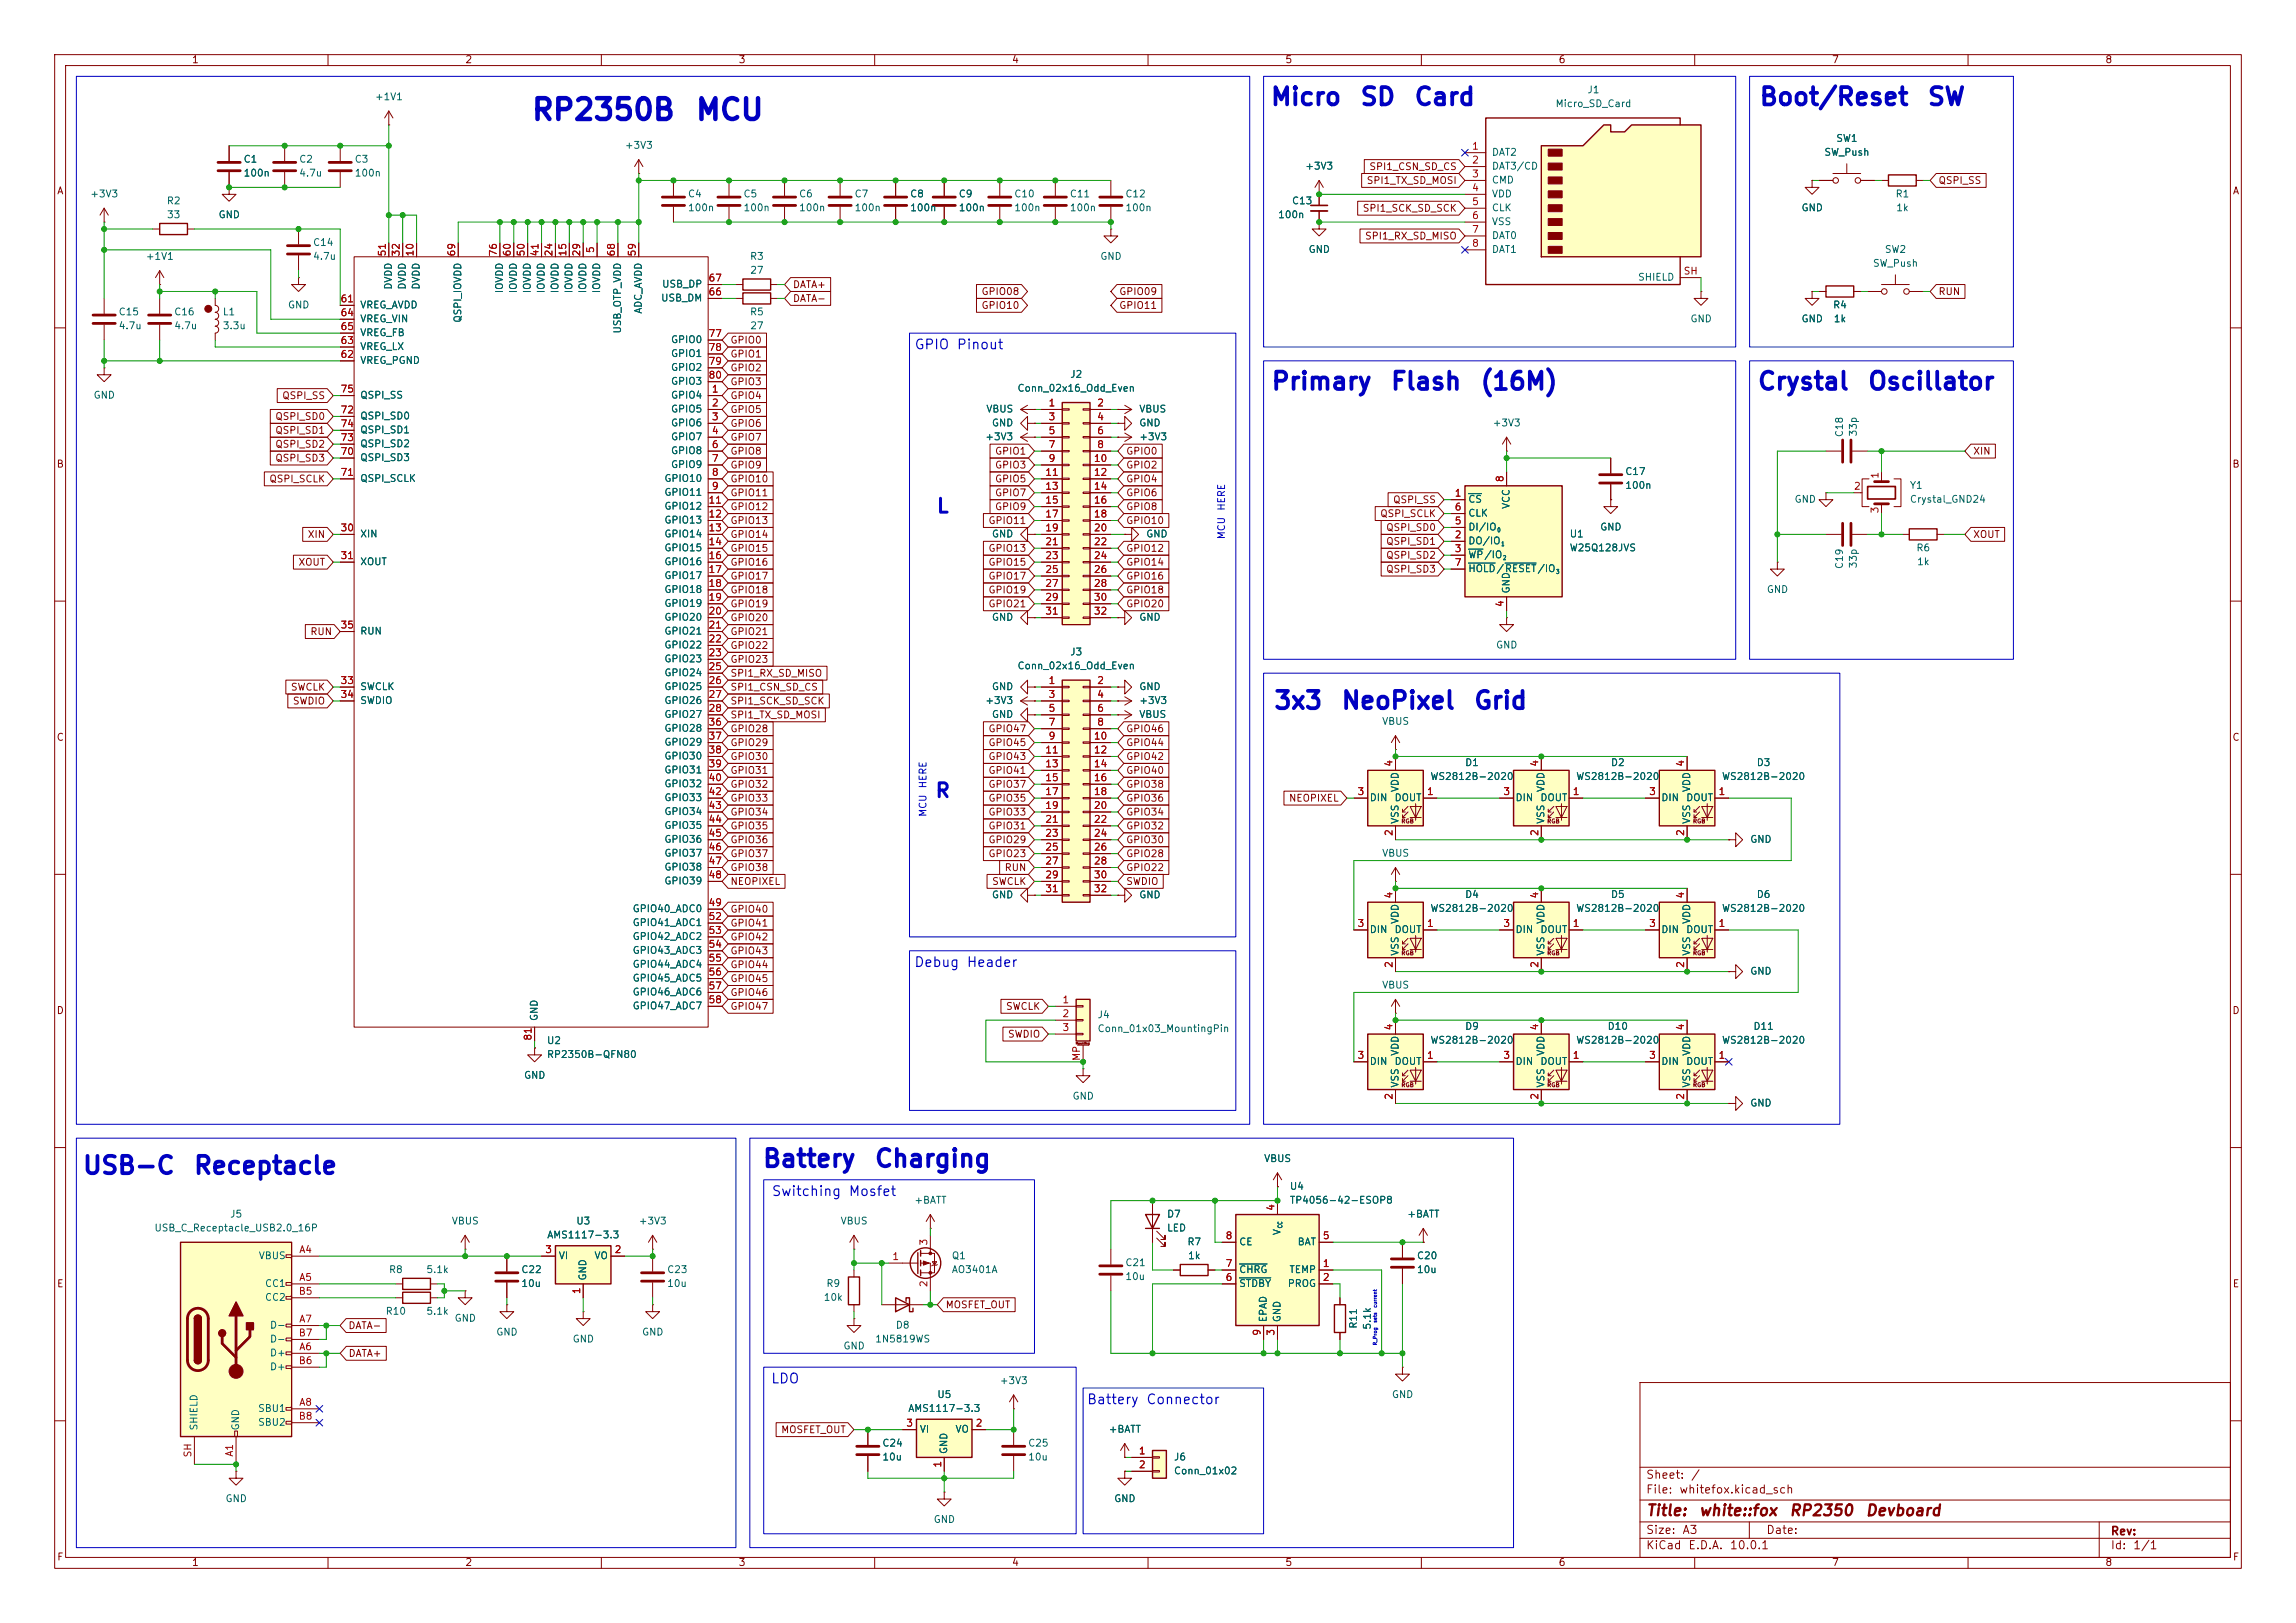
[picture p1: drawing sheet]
<svg xmlns="http://www.w3.org/2000/svg" width="420mm" height="297mm" viewBox="0 0 420 297" stroke-linecap="round" stroke-linejoin="round" font-family="sans-serif">
<defs><g id="words">
<g font-size="3.8" fill="#0000c2">
<text x="97" y="22.9">RP2350B</text>
<text x="127" y="22.9">MCU</text>
</g>
<g font-size="3.2" fill="#0000c2">
<text x="232.2" y="20.1">Micro</text>
<text x="248.6" y="20.1">SD</text>
<text x="258.5" y="20.1">Card</text>
<text x="321.7" y="20.1">Boot/Reset</text>
<text x="352.4" y="20.1">SW</text>
<text x="232.4" y="72.1">Primary</text>
<text x="254.2" y="72.1">Flash</text>
<text x="270.6" y="72.1">(16M)</text>
<text x="321.3" y="72.1">Crystal</text>
<text x="341.5" y="72.1">Oscillator</text>
<text x="232.9" y="130.6">3x3</text>
<text x="245.2" y="130.6">NeoPixel</text>
<text x="269.4" y="130.6">Grid</text>
<text x="14.9" y="215.6">USB-C</text>
<text x="35.3" y="215.6">Receptacle</text>
<text x="139.3" y="214.4">Battery</text>
<text x="159.8" y="214.4">Charging</text>
</g>
<g font-size="2.5" fill="#0000c2">
<text x="171.2" y="94.5">L</text>
<text x="170.9" y="146.6">R</text>
</g>
<g font-size="2" fill="#840000">
<text x="301" y="277.9">Title:</text>
<text x="310.6" y="277.9">white::fox</text>
<text x="327.2" y="277.9">RP2350</text>
<text x="341.1" y="277.9">Devboard</text>
</g>
<g font-size="1.8" fill="#0000c2">
<text x="167.2" y="64.4">GPIO Pinout</text>
<text x="167.1" y="177.4">Debug Header</text>
<text x="141" y="219.3">Switching Mosfet</text>
<text x="140.9" y="253.6">LDO</text>
<text x="198.7" y="257.4">Battery Connector</text>
</g>
<g font-size="1.5" fill="#840000">
<text x="301" y="273.7">File:</text>
<text x="301" y="271">Sheet:</text>
<text x="307.1" y="273.7">whitefox.kicad_sch</text>
<text x="309.2" y="271">/</text>
<text x="301" y="281.1">Size:</text>
<text x="307.6" y="281.1">A3</text>
<text x="323" y="281.1">Date:</text>
<text x="386" y="281.3">Rev:</text>
<text x="301" y="283.9">KiCad</text>
<text x="308.7" y="283.9">E.D.A.</text>
<text x="316.3" y="283.9">10.0.1</text>
<text x="386" y="283.9">Id:</text>
<text x="390.1" y="283.9">1/1</text>
</g>
<g font-size="1.3" fill="#840000">
<text x="35" y="11.9">1</text>
<text x="85" y="11.9">2</text>
<text x="135" y="11.9">3</text>
<text x="185" y="11.9">4</text>
<text x="235" y="11.9">5</text>
<text x="285" y="11.9">6</text>
<text x="335" y="11.9">7</text>
<text x="385" y="11.9">8</text>
<text x="10.3" y="35.9">A</text>
<text x="249.9" y="34">SPI1_TX_SD_MOSI</text>
<text x="250.4" y="31.4">SPI1_CSN_SD_CS</text>
<text x="354.5" y="34">QSPI_SS</text>
<text x="408.3" y="35.9">A</text>
<text x="249.2" y="39.1">SPI1_SCK_SD_SCK</text>
<text x="249.6" y="44.1">SPI1_RX_SD_MISO</text>
<text x="144.9" y="53">DATA+</text>
<text x="144.9" y="55.6">DATA-</text>
<text x="179.4" y="56.8">GPIO10</text>
<text x="179.4" y="54.3">GPIO08</text>
<text x="204.6" y="56.8">GPIO11</text>
<text x="204.6" y="54.3">GPIO09</text>
<text x="354.5" y="54.3">RUN</text>
<text x="133.5" y="63.2">GPIO0</text>
<text x="133.5" y="65.7">GPIO1</text>
<text x="133.5" y="70.8">GPIO3</text>
<text x="133.5" y="68.3">GPIO2</text>
<text x="50.3" y="77.2">QSPI_SD0</text>
<text x="51.5" y="73.3">QSPI_SS</text>
<text x="133.5" y="75.9">GPIO5</text>
<text x="133.5" y="73.3">GPIO4</text>
<text x="50.3" y="82.2">QSPI_SD2</text>
<text x="50.3" y="79.7">QSPI_SD1</text>
<text x="133.5" y="78.4">GPIO6</text>
<text x="133.5" y="81">GPIO7</text>
<text x="133.5" y="83.5">GPIO8</text>
<text x="181.9" y="83.5">GPIO1</text>
<text x="205.9" y="83.5">GPIO0</text>
<text x="360.8" y="83.5">XIN</text>
<text x="10.3" y="85.9">B</text>
<text x="49.2" y="88.6">QSPI_SCLK</text>
<text x="50.3" y="84.8">QSPI_SD3</text>
<text x="133.5" y="86">GPIO9</text>
<text x="133.5" y="88.6">GPIO10</text>
<text x="181.9" y="88.6">GPIO5</text>
<text x="181.9" y="86">GPIO3</text>
<text x="205.9" y="88.6">GPIO4</text>
<text x="205.9" y="86">GPIO2</text>
<text x="408.2" y="85.9">B</text>
<text x="133.5" y="93.7">GPIO12</text>
<text x="133.5" y="91.1">GPIO11</text>
<text x="181.9" y="91.1">GPIO7</text>
<text x="181.9" y="93.7">GPIO9</text>
<text x="205.9" y="93.7">GPIO8</text>
<text x="205.9" y="91.1">GPIO6</text>
<text x="252.4" y="94.9">QSPI_SCLK</text>
<text x="254.7" y="92.4">QSPI_SS</text>
<text x="56.2" y="98.7">XIN</text>
<text x="133.5" y="96.2">GPIO13</text>
<text x="133.5" y="98.7">GPIO14</text>
<text x="133.5" y="101.3">GPIO15</text>
<text x="180.7" y="101.3">GPIO13</text>
<text x="180.7" y="96.2">GPIO11</text>
<text x="205.9" y="101.3">GPIO12</text>
<text x="205.9" y="96.2">GPIO10</text>
<text x="253.5" y="100">QSPI_SD1</text>
<text x="253.5" y="97.5">QSPI_SD0</text>
<text x="360.8" y="98.7">XOUT</text>
<text x="54.5" y="103.8">XOUT</text>
<text x="133.5" y="103.8">GPIO16</text>
<text x="133.5" y="106.4">GPIO17</text>
<text x="180.7" y="106.4">GPIO17</text>
<text x="180.7" y="103.8">GPIO15</text>
<text x="205.9" y="103.8">GPIO14</text>
<text x="205.9" y="106.4">GPIO16</text>
<text x="253.5" y="105.1">QSPI_SD3</text>
<text x="253.5" y="102.6">QSPI_SD2</text>
<text x="133.5" y="114">GPIO20</text>
<text x="133.5" y="108.9">GPIO18</text>
<text x="133.5" y="111.4">GPIO19</text>
<text x="180.7" y="111.4">GPIO21</text>
<text x="180.7" y="108.9">GPIO19</text>
<text x="205.9" y="108.9">GPIO18</text>
<text x="205.9" y="111.4">GPIO20</text>
<text x="56.7" y="116.5">RUN</text>
<text x="133.5" y="116.5">GPIO21</text>
<text x="133.5" y="119.1">GPIO22</text>
<text x="133.5" y="124.1">SPI1_RX_SD_MISO</text>
<text x="133.5" y="121.6">GPIO23</text>
<text x="53.1" y="126.7">SWCLK</text>
<text x="53.5" y="129.2">SWDIO</text>
<text x="133.5" y="131.8">SPI1_TX_SD_MOSI</text>
<text x="133.5" y="129.2">SPI1_SCK_SD_SCK</text>
<text x="133.5" y="126.7">SPI1_CSN_SD_CS</text>
<text x="10.3" y="135.9">C</text>
<text x="133.5" y="136.8">GPIO29</text>
<text x="133.5" y="134.3">GPIO28</text>
<text x="180.7" y="134.3">GPIO47</text>
<text x="180.7" y="136.8">GPIO45</text>
<text x="205.9" y="136.8">GPIO44</text>
<text x="205.9" y="134.3">GPIO46</text>
<text x="408.2" y="135.9">C</text>
<text x="133.5" y="139.4">GPIO30</text>
<text x="133.5" y="141.9">GPIO31</text>
<text x="180.7" y="141.9">GPIO41</text>
<text x="180.7" y="139.4">GPIO43</text>
<text x="205.9" y="141.9">GPIO40</text>
<text x="205.9" y="139.4">GPIO42</text>
<text x="133.5" y="149.5">GPIO34</text>
<text x="133.5" y="144.5">GPIO32</text>
<text x="133.5" y="147">GPIO33</text>
<text x="180.7" y="144.5">GPIO37</text>
<text x="180.7" y="147">GPIO35</text>
<text x="180.7" y="149.5">GPIO33</text>
<text x="205.9" y="144.5">GPIO38</text>
<text x="205.9" y="147">GPIO36</text>
<text x="205.9" y="149.5">GPIO34</text>
<text x="235.7" y="147">NEOPIXEL</text>
<text x="133.5" y="152.1">GPIO35</text>
<text x="133.5" y="154.6">GPIO36</text>
<text x="180.7" y="154.6">GPIO29</text>
<text x="180.7" y="152.1">GPIO31</text>
<text x="205.9" y="152.1">GPIO32</text>
<text x="205.9" y="154.6">GPIO30</text>
<text x="133.5" y="159.7">GPIO38</text>
<text x="133.5" y="157.2">GPIO37</text>
<text x="180.7" y="157.2">GPIO23</text>
<text x="183.7" y="159.7">RUN</text>
<text x="205.9" y="159.7">GPIO22</text>
<text x="205.9" y="157.2">GPIO28</text>
<text x="133.5" y="167.3">GPIO40</text>
<text x="133.5" y="162.2">NEOPIXEL</text>
<text x="181.4" y="162.2">SWCLK</text>
<text x="205.9" y="162.2">SWDIO</text>
<text x="133.5" y="172.4">GPIO42</text>
<text x="133.5" y="169.9">GPIO41</text>
<text x="133.5" y="177.5">GPIO44</text>
<text x="133.5" y="174.9">GPIO43</text>
<text x="10.3" y="185.9">D</text>
<text x="133.5" y="182.6">GPIO46</text>
<text x="133.5" y="185.1">GPIO47</text>
<text x="133.5" y="180">GPIO45</text>
<text x="183.9" y="185.1">SWCLK</text>
<text x="408.2" y="185.9">D</text>
<text x="184.3" y="190.2">SWDIO</text>
<text x="10.3" y="235.9">E</text>
<text x="172.9" y="239.7">MOSFET_OUT</text>
<text x="408.3" y="235.9">E</text>
<text x="63.6" y="243.5">DATA-</text>
<text x="63.7" y="248.6">DATA+</text>
<text x="142.8" y="262.6">MOSFET_OUT</text>
<text x="10.3" y="285.9">F</text>
<text x="35" y="286.9">1</text>
<text x="85" y="286.9">2</text>
<text x="135" y="286.9">3</text>
<text x="185" y="286.9">4</text>
<text x="235" y="286.9">5</text>
<text x="285" y="286.9">6</text>
<text x="335" y="286.9">7</text>
<text x="385" y="286.9">8</text>
<text x="408.3" y="285.9">F</text>
</g>
<g font-size="1.3" fill="#006464">
<text x="290.3" y="17.4">J1</text>
<text x="68.5" y="18.6">+1V1</text>
<text x="284.4" y="19.9">Micro_SD_Card</text>
<text x="114.2" y="27.5">+3V3</text>
<text x="272.8" y="28.8">DAT2</text>
<text x="333.6" y="28.8">SW_Push</text>
<text x="335.8" y="26.3">SW1</text>
<text x="44.5" y="30.1">C1</text>
<text x="44.5" y="32.6">100n</text>
<text x="54.6" y="30.1">C2</text>
<text x="54.6" y="32.6">4.7u</text>
<text x="64.8" y="30.1">C3</text>
<text x="64.8" y="32.6">100n</text>
<text x="238.7" y="31.3">+3V3</text>
<text x="272.8" y="31.3">DAT3/CD</text>
<text x="272.8" y="33.9">CMD</text>
<text x="16.4" y="36.4">+3V3</text>
<text x="30.4" y="37.7">R2</text>
<text x="30.4" y="40.2">33</text>
<text x="39.9" y="40.2">GND</text>
<text x="125.7" y="36.4">C4</text>
<text x="125.7" y="39">100n</text>
<text x="135.9" y="36.4">C5</text>
<text x="135.9" y="39">100n</text>
<text x="146.1" y="36.4">C6</text>
<text x="146.1" y="39">100n</text>
<text x="156.2" y="36.4">C7</text>
<text x="156.2" y="39">100n</text>
<text x="166.4" y="36.4">C8</text>
<text x="166.4" y="39">100n</text>
<text x="175.3" y="36.4">C9</text>
<text x="175.3" y="39">100n</text>
<text x="185.4" y="39">100n</text>
<text x="185.4" y="36.4">C10</text>
<text x="195.6" y="39">100n</text>
<text x="195.6" y="36.4">C11</text>
<text x="205.7" y="39">100n</text>
<text x="205.7" y="36.4">C12</text>
<text x="233.7" y="40.2">100n</text>
<text x="236.2" y="37.7">C13</text>
<text x="272.8" y="36.4">VDD</text>
<text x="272.8" y="39">CLK</text>
<text x="272.8" y="41.5">VSS</text>
<text x="329.4" y="39">GND</text>
<text x="346.6" y="36.4">R1</text>
<text x="346.8" y="39">1k</text>
<text x="26.6" y="47.9">+1V1</text>
<text x="57.2" y="45.3">C14</text>
<text x="57.2" y="47.9">4.7u</text>
<text x="137.1" y="47.9">R3</text>
<text x="201.2" y="47.9">GND</text>
<text x="239.3" y="46.6">GND</text>
<text x="272.8" y="44">DAT0</text>
<text x="272.8" y="46.6">DAT1</text>
<text x="344.7" y="46.6">SW2</text>
<text x="72" y="53.1" transform="rotate(-90 72 53.1)">DVDD</text>
<text x="74.5" y="53.1" transform="rotate(-90 74.5 53.1)">DVDD</text>
<text x="77.1" y="53.1" transform="rotate(-90 77.1 53.1)">DVDD</text>
<text x="92.3" y="53.8" transform="rotate(-90 92.3 53.8)">IOVDD</text>
<text x="94.8" y="53.8" transform="rotate(-90 94.8 53.8)">IOVDD</text>
<text x="97.4" y="53.8" transform="rotate(-90 97.4 53.8)">IOVDD</text>
<text x="99.9" y="53.8" transform="rotate(-90 99.9 53.8)">IOVDD</text>
<text x="102.5" y="53.8" transform="rotate(-90 102.5 53.8)">IOVDD</text>
<text x="105" y="53.8" transform="rotate(-90 105 53.8)">IOVDD</text>
<text x="107.5" y="53.8" transform="rotate(-90 107.5 53.8)">IOVDD</text>
<text x="110.1" y="53.8" transform="rotate(-90 110.1 53.8)">IOVDD</text>
<text x="121" y="52.9">USB_DP</text>
<text x="137.1" y="50.4">27</text>
<text x="299.5" y="51.7">SHIELD</text>
<text x="342.5" y="49.1">SW_Push</text>
<text x="21.6" y="58">C15</text>
<text x="31.8" y="58">C16</text>
<text x="40.6" y="58">L1</text>
<text x="52.6" y="56.7">GND</text>
<text x="65.8" y="56.7">VREG_AVDD</text>
<text x="65.8" y="59.3">VREG_VIN</text>
<text x="84.7" y="59.2" transform="rotate(-90 84.7 59.2)">QSPI_IOVDD</text>
<text x="117.7" y="57.5" transform="rotate(-90 117.7 57.5)">ADC_AVDD</text>
<text x="120.8" y="55.5">USB_DM</text>
<text x="137.1" y="58">R5</text>
<text x="309.1" y="59.3">GND</text>
<text x="329.4" y="59.3">GND</text>
<text x="335.2" y="56.7">R4</text>
<text x="335.3" y="59.3">1k</text>
<text x="21.6" y="60.6">4.7u</text>
<text x="31.8" y="60.6">4.7u</text>
<text x="40.6" y="60.6">3.3u</text>
<text x="65.8" y="64.4">VREG_LX</text>
<text x="65.8" y="61.8">VREG_FB</text>
<text x="113.9" y="61.2" transform="rotate(-90 113.9 61.2)">USB_OTP_VDD</text>
<text x="122.6" y="63.1">GPIO0</text>
<text x="122.6" y="65.6">GPIO1</text>
<text x="137.1" y="60.6">27</text>
<text x="65.8" y="66.9">VREG_PGND</text>
<text x="122.6" y="68.2">GPIO2</text>
<text x="122.6" y="70.7">GPIO3</text>
<text x="186" y="72">Conn_02x16_Odd_Even</text>
<text x="195.7" y="69.4">J2</text>
<text x="17" y="73.3">GND</text>
<text x="65.8" y="77.1">QSPI_SD0</text>
<text x="65.8" y="73.3">QSPI_SS</text>
<text x="122.6" y="73.3">GPIO4</text>
<text x="122.6" y="75.8">GPIO5</text>
<text x="180.3" y="75.8">VBUS</text>
<text x="208.3" y="75.8">VBUS</text>
<text x="65.8" y="82.1">QSPI_SD2</text>
<text x="65.8" y="79.6">QSPI_SD1</text>
<text x="122.6" y="78.3">GPIO6</text>
<text x="122.6" y="80.9">GPIO7</text>
<text x="122.6" y="83.4">GPIO8</text>
<text x="180.1" y="80.9">+3V3</text>
<text x="181.3" y="78.3">GND</text>
<text x="208.3" y="78.3">GND</text>
<text x="208.3" y="80.9">+3V3</text>
<text x="272.9" y="78.3">+3V3</text>
<text x="337.4" y="80.1" transform="rotate(-90 337.4 80.1)">C18</text>
<text x="340" y="80" transform="rotate(-90 340 80)">33p</text>
<text x="65.8" y="84.7">QSPI_SD3</text>
<text x="65.8" y="88.5">QSPI_SCLK</text>
<text x="121.4" y="88.5">GPIO10</text>
<text x="122.6" y="86">GPIO9</text>
<text x="297.2" y="89.8">100n</text>
<text x="297.2" y="87.2">C17</text>
<text x="349.3" y="89.8">Y1</text>
<text x="121.4" y="91">GPIO11</text>
<text x="121.4" y="93.6">GPIO12</text>
<text x="268.5" y="92.3">CS</text>
<text x="268.5" y="94.8">CLK</text>
<text x="276.5" y="93.2" transform="rotate(-90 276.5 93.2)">VCC</text>
<text x="328.2" y="92.3">GND</text>
<text x="349.3" y="92.3">Crystal_GND24</text>
<text x="65.8" y="98.7">XIN</text>
<text x="121.4" y="96.1">GPIO13</text>
<text x="121.4" y="98.7">GPIO14</text>
<text x="121.4" y="101.2">GPIO15</text>
<text x="181.3" y="98.7">GND</text>
<text x="209.6" y="98.7">GND</text>
<text x="268.5" y="99.9">DO/IO</text>
<text x="268.5" y="97.4">DI/IO</text>
<text x="287" y="101.2">W25Q128JVS</text>
<text x="287" y="98.7">U1</text>
<text x="292.6" y="97.4">GND</text>
<text x="350.4" y="101.2">R6</text>
<text x="65.8" y="103.7">XOUT</text>
<text x="121.4" y="103.7">GPIO16</text>
<text x="121.4" y="106.3">GPIO17</text>
<text x="268.5" y="102.5">WP/IO</text>
<text x="268.5" y="105">HOLD/RESET/IO</text>
<text x="337.4" y="104.2" transform="rotate(-90 337.4 104.2)">C19</text>
<text x="340" y="104.1" transform="rotate(-90 340 104.1)">33p</text>
<text x="350.6" y="103.7">1k</text>
<text x="121.4" y="108.8">GPIO18</text>
<text x="121.4" y="111.4">GPIO19</text>
<text x="121.4" y="113.9">GPIO20</text>
<text x="181.3" y="113.9">GND</text>
<text x="208.3" y="113.9">GND</text>
<text x="276.5" y="108.7" transform="rotate(-90 276.5 108.7)">GND</text>
<text x="323.1" y="108.8">GND</text>
<text x="65.8" y="116.4">RUN</text>
<text x="121.4" y="116.4">GPIO21</text>
<text x="121.4" y="119">GPIO22</text>
<text x="273.6" y="119">GND</text>
<text x="121.4" y="121.5">GPIO23</text>
<text x="121.4" y="124.1">GPIO24</text>
<text x="186" y="122.8">Conn_02x16_Odd_Even</text>
<text x="195.7" y="120.2">J3</text>
<text x="65.8" y="126.6">SWCLK</text>
<text x="65.8" y="129.1">SWDIO</text>
<text x="121.4" y="126.6">GPIO25</text>
<text x="121.4" y="129.1">GPIO26</text>
<text x="121.4" y="131.7">GPIO27</text>
<text x="180.1" y="129.1">+3V3</text>
<text x="181.3" y="131.7">GND</text>
<text x="181.3" y="126.6">GND</text>
<text x="208.3" y="126.6">GND</text>
<text x="208.3" y="129.1">+3V3</text>
<text x="208.3" y="131.7">VBUS</text>
<text x="121.4" y="134.2">GPIO28</text>
<text x="121.4" y="136.8">GPIO29</text>
<text x="252.7" y="132.9">VBUS</text>
<text x="121.4" y="139.3">GPIO30</text>
<text x="121.4" y="141.8">GPIO31</text>
<text x="261.5" y="143">WS2812B-2020</text>
<text x="267.9" y="140.5">D1</text>
<text x="288.2" y="143">WS2812B-2020</text>
<text x="294.6" y="140.5">D2</text>
<text x="314.9" y="143">WS2812B-2020</text>
<text x="321.2" y="140.5">D3</text>
<text x="121.4" y="144.4">GPIO32</text>
<text x="121.4" y="146.9">GPIO33</text>
<text x="121.4" y="149.5">GPIO34</text>
<text x="250.4" y="146.9">DIN</text>
<text x="255" y="146.9">DOUT</text>
<text x="256.1" y="145.1" transform="rotate(-90 256.1 145.1)">VDD</text>
<text x="277.1" y="146.9">DIN</text>
<text x="281.7" y="146.9">DOUT</text>
<text x="282.8" y="145.1" transform="rotate(-90 282.8 145.1)">VDD</text>
<text x="303.8" y="146.9">DIN</text>
<text x="308.3" y="146.9">DOUT</text>
<text x="309.5" y="145.1" transform="rotate(-90 309.5 145.1)">VDD</text>
<text x="121.4" y="152">GPIO35</text>
<text x="121.4" y="154.5">GPIO36</text>
<text x="256.1" y="150.9" transform="rotate(-90 256.1 150.9)">VSS</text>
<text x="282.8" y="150.9" transform="rotate(-90 282.8 150.9)">VSS</text>
<text x="309.5" y="150.9" transform="rotate(-90 309.5 150.9)">VSS</text>
<text x="320" y="154.5">GND</text>
<text x="121.4" y="157.1">GPIO37</text>
<text x="121.4" y="159.6">GPIO38</text>
<text x="252.7" y="157.1">VBUS</text>
<text x="115.6" y="167.2">GPIO40_ADC0</text>
<text x="121.4" y="162.2">GPIO39</text>
<text x="181.3" y="164.7">GND</text>
<text x="208.3" y="164.7">GND</text>
<text x="261.5" y="167.2">WS2812B-2020</text>
<text x="267.9" y="164.6">D4</text>
<text x="288.2" y="167.2">WS2812B-2020</text>
<text x="294.6" y="164.6">D5</text>
<text x="314.9" y="167.2">WS2812B-2020</text>
<text x="321.2" y="164.6">D6</text>
<text x="115.6" y="169.8">GPIO41_ADC1</text>
<text x="115.6" y="172.3">GPIO42_ADC2</text>
<text x="250.4" y="171">DIN</text>
<text x="255" y="171">DOUT</text>
<text x="256.1" y="169.2" transform="rotate(-90 256.1 169.2)">VDD</text>
<text x="277.1" y="171">DIN</text>
<text x="281.7" y="171">DOUT</text>
<text x="282.8" y="169.2" transform="rotate(-90 282.8 169.2)">VDD</text>
<text x="303.8" y="171">DIN</text>
<text x="308.3" y="171">DOUT</text>
<text x="309.5" y="169.2" transform="rotate(-90 309.5 169.2)">VDD</text>
<text x="115.6" y="174.9">GPIO43_ADC3</text>
<text x="115.6" y="177.4">GPIO44_ADC4</text>
<text x="115.6" y="179.9">GPIO45_ADC5</text>
<text x="256.1" y="175" transform="rotate(-90 256.1 175)">VSS</text>
<text x="282.8" y="175" transform="rotate(-90 282.8 175)">VSS</text>
<text x="309.5" y="175" transform="rotate(-90 309.5 175)">VSS</text>
<text x="320" y="178.7">GND</text>
<text x="115.6" y="182.5">GPIO46_ADC6</text>
<text x="115.6" y="185">GPIO47_ADC7</text>
<text x="252.7" y="181.2">VBUS</text>
<text x="98.7" y="186.9" transform="rotate(-90 98.7 186.9)">GND</text>
<text x="99.9" y="191.4">U2</text>
<text x="200.7" y="186.6">J4</text>
<text x="200.7" y="189.2">Conn_01x03_MountingPin</text>
<text x="261.5" y="191.3">WS2812B-2020</text>
<text x="267.9" y="188.8">D9</text>
<text x="288.2" y="191.3">WS2812B-2020</text>
<text x="294" y="188.8">D10</text>
<text x="314.9" y="191.3">WS2812B-2020</text>
<text x="320.6" y="188.8">D11</text>
<text x="95.8" y="197.7">GND</text>
<text x="99.9" y="193.9">RP2350B-QFN80</text>
<text x="250.4" y="195.2">DIN</text>
<text x="255" y="195.2">DOUT</text>
<text x="256.1" y="193.3" transform="rotate(-90 256.1 193.3)">VDD</text>
<text x="277.1" y="195.2">DIN</text>
<text x="281.7" y="195.2">DOUT</text>
<text x="282.8" y="193.3" transform="rotate(-90 282.8 193.3)">VDD</text>
<text x="303.8" y="195.2">DIN</text>
<text x="308.3" y="195.2">DOUT</text>
<text x="309.5" y="193.3" transform="rotate(-90 309.5 193.3)">VDD</text>
<text x="196.1" y="201.5">GND</text>
<text x="256.1" y="199.1" transform="rotate(-90 256.1 199.1)">VSS</text>
<text x="282.8" y="199.1" transform="rotate(-90 282.8 199.1)">VSS</text>
<text x="309.5" y="199.1" transform="rotate(-90 309.5 199.1)">VSS</text>
<text x="320" y="202.8">GND</text>
<text x="231.1" y="213">VBUS</text>
<text x="167.1" y="220.6">+BATT</text>
<text x="235.8" y="220.6">TP4056-42-ESOP8</text>
<text x="235.8" y="218">U4</text>
<text x="28.1" y="225.7">USB_C_Receptacle_USB2.0_16P</text>
<text x="42" y="223.1">J5</text>
<text x="82.5" y="224.4">VBUS</text>
<text x="100" y="226.9">AMS1117-3.3</text>
<text x="105.3" y="224.4">U3</text>
<text x="116.7" y="224.4">+3V3</text>
<text x="153.7" y="224.4">VBUS</text>
<text x="213.4" y="223.1">D7</text>
<text x="213.4" y="225.7">LED</text>
<text x="234.5" y="226.1" transform="rotate(-90 234.5 226.1)">V</text>
<text x="257.3" y="223.1">+BATT</text>
<text x="47.2" y="230.7">VBUS</text>
<text x="71" y="233.3">R8</text>
<text x="77.9" y="233.3">5.1k</text>
<text x="95.3" y="233.3">C22</text>
<text x="102.1" y="230.7">VI</text>
<text x="108.6" y="230.7">VO</text>
<text x="121.9" y="233.3">C23</text>
<text x="174" y="233.3">AO3401A</text>
<text x="174" y="230.7">Q1</text>
<text x="205.7" y="232">C21</text>
<text x="217.1" y="228.2">R7</text>
<text x="217.2" y="230.7">1k</text>
<text x="226.6" y="233.3">CHRG</text>
<text x="226.6" y="228.2">CE</text>
<text x="235.8" y="233.3">TEMP</text>
<text x="237.3" y="228.2">BAT</text>
<text x="259.1" y="230.7">C20</text>
<text x="259.1" y="233.3">10u</text>
<text x="48.4" y="235.8">CC1</text>
<text x="48.4" y="238.4">CC2</text>
<text x="95.3" y="235.8">10u</text>
<text x="107.5" y="234.4" transform="rotate(-90 107.5 234.4)">GND</text>
<text x="121.9" y="235.8">10u</text>
<text x="150.6" y="238.4">10k</text>
<text x="151.1" y="235.8">R9</text>
<text x="205.7" y="234.5">10u</text>
<text x="226.6" y="235.8">STDBY</text>
<text x="235.4" y="235.8">PROG</text>
<text x="49.3" y="243.4">D-</text>
<text x="49.3" y="246">D-</text>
<text x="70.4" y="240.9">R10</text>
<text x="77.9" y="240.9">5.1k</text>
<text x="83.1" y="242.2">GND</text>
<text x="90.7" y="244.7">GND</text>
<text x="104.6" y="246">GND</text>
<text x="117.3" y="244.7">GND</text>
<text x="160" y="246">1N5819WS</text>
<text x="163.8" y="243.4">D8</text>
<text x="232" y="242.1" transform="rotate(-90 232 242.1)">EPAD</text>
<text x="234.5" y="242.1" transform="rotate(-90 234.5 242.1)">GND</text>
<text x="248.5" y="243.2" transform="rotate(-90 248.5 243.2)">R11</text>
<text x="251.1" y="243.4" transform="rotate(-90 251.1 243.4)">5.1k</text>
<text x="49.3" y="248.5">D+</text>
<text x="49.3" y="251.1">D+</text>
<text x="154.2" y="247.2">GND</text>
<text x="171.3" y="256.1">U5</text>
<text x="182.8" y="253.6">+3V3</text>
<text x="254.5" y="256.1">GND</text>
<text x="36.4" y="261.9" transform="rotate(-90 36.4 261.9)">SHIELD</text>
<text x="44" y="261.9" transform="rotate(-90 44 261.9)">GND</text>
<text x="47.1" y="258.7">SBU1</text>
<text x="47.1" y="261.2">SBU2</text>
<text x="166" y="258.7">AMS1117-3.3</text>
<text x="168.1" y="262.5">VI</text>
<text x="174.7" y="262.5">VO</text>
<text x="202.7" y="262.5">+BATT</text>
<text x="161.3" y="265">C24</text>
<text x="161.3" y="267.6">10u</text>
<text x="173.6" y="266.2" transform="rotate(-90 173.6 266.2)">GND</text>
<text x="188" y="265">C25</text>
<text x="188" y="267.6">10u</text>
<text x="214.6" y="267.6">J6</text>
<text x="41.1" y="275.2">GND</text>
<text x="203.7" y="275.2">GND</text>
<text x="214.6" y="270.1">Conn_01x02</text>
<text x="170.7" y="279">GND</text>
</g>
<g font-size="1.3" fill="#a90000">
<text x="269.2" y="27.7">1</text>
<text x="269.2" y="30.2">2</text>
<text x="269.2" y="32.8">3</text>
<text x="269.2" y="35.3">4</text>
<text x="269.2" y="37.8">5</text>
<text x="269.2" y="40.4">6</text>
<text x="70.9" y="47" transform="rotate(-90 70.9 47)">51</text>
<text x="73.4" y="47" transform="rotate(-90 73.4 47)">32</text>
<text x="75.9" y="47" transform="rotate(-90 75.9 47)">10</text>
<text x="83.6" y="47" transform="rotate(-90 83.6 47)">69</text>
<text x="91.2" y="47" transform="rotate(-90 91.2 47)">76</text>
<text x="93.7" y="47" transform="rotate(-90 93.7 47)">60</text>
<text x="96.3" y="47" transform="rotate(-90 96.3 47)">50</text>
<text x="98.8" y="47" transform="rotate(-90 98.8 47)">41</text>
<text x="101.3" y="47" transform="rotate(-90 101.3 47)">24</text>
<text x="103.9" y="47" transform="rotate(-90 103.9 47)">15</text>
<text x="106.4" y="47" transform="rotate(-90 106.4 47)">29</text>
<text x="109" y="46.4" transform="rotate(-90 109 46.4)">5</text>
<text x="112.8" y="47" transform="rotate(-90 112.8 47)">68</text>
<text x="116.6" y="47" transform="rotate(-90 116.6 47)">59</text>
<text x="269.2" y="42.9">7</text>
<text x="269.2" y="45.5">8</text>
<text x="129.5" y="51.8">67</text>
<text x="307.9" y="50.5">SH</text>
<text x="62.2" y="55.6">61</text>
<text x="62.2" y="58.2">64</text>
<text x="129.5" y="54.4">66</text>
<text x="62.2" y="65.8">62</text>
<text x="62.2" y="63.2">63</text>
<text x="62.2" y="60.7">65</text>
<text x="129.5" y="62">77</text>
<text x="129.5" y="64.5">78</text>
<text x="129.5" y="67.1">79</text>
<text x="129.5" y="69.6">80</text>
<text x="62.2" y="75.9">72</text>
<text x="62.2" y="72.1">75</text>
<text x="130.1" y="72.1">1</text>
<text x="130.1" y="74.7">2</text>
<text x="130.1" y="77.2">3</text>
<text x="191.7" y="74.7">1</text>
<text x="191.7" y="77.2">3</text>
<text x="200.6" y="74.7">2</text>
<text x="200.6" y="77.2">4</text>
<text x="62.2" y="83.6">70</text>
<text x="62.2" y="81">73</text>
<text x="62.2" y="78.5">74</text>
<text x="130.1" y="79.8">4</text>
<text x="130.1" y="82.3">6</text>
<text x="191.7" y="79.8">5</text>
<text x="191.7" y="82.3">7</text>
<text x="200.6" y="79.8">6</text>
<text x="200.6" y="82.3">8</text>
<text x="62.2" y="87.4">71</text>
<text x="130.1" y="84.8">7</text>
<text x="130.1" y="87.4">8</text>
<text x="130.1" y="89.9">9</text>
<text x="191.1" y="87.4">11</text>
<text x="191.1" y="89.9">13</text>
<text x="191.7" y="84.8">9</text>
<text x="200" y="84.8">10</text>
<text x="200" y="87.4">12</text>
<text x="200" y="89.9">14</text>
<text x="275.3" y="88.3" transform="rotate(-90 275.3 88.3)">8</text>
<text x="339" y="89.9">2</text>
<text x="343.9" y="87.7" transform="rotate(-90 343.9 87.7)">1</text>
<text x="129.5" y="92.5">11</text>
<text x="129.5" y="95">12</text>
<text x="191.1" y="92.5">15</text>
<text x="191.1" y="95">17</text>
<text x="200" y="92.5">16</text>
<text x="200" y="95">18</text>
<text x="266" y="91.2">1</text>
<text x="266" y="93.7">6</text>
<text x="343.9" y="94.1" transform="rotate(-90 343.9 94.1)">3</text>
<text x="62.2" y="97.5">30</text>
<text x="129.5" y="97.5">13</text>
<text x="129.5" y="100.1">14</text>
<text x="191.1" y="97.5">19</text>
<text x="191.1" y="100.1">21</text>
<text x="200" y="97.5">20</text>
<text x="200" y="100.1">22</text>
<text x="266" y="98.8">2</text>
<text x="266" y="101.3">3</text>
<text x="266" y="96.3">5</text>
<text x="62.2" y="102.6">31</text>
<text x="129.5" y="102.6">16</text>
<text x="129.5" y="105.2">17</text>
<text x="129.5" y="107.7">18</text>
<text x="191.1" y="102.6">23</text>
<text x="191.1" y="105.2">25</text>
<text x="191.1" y="107.7">27</text>
<text x="200" y="102.6">24</text>
<text x="200" y="105.2">26</text>
<text x="200" y="107.7">28</text>
<text x="266" y="103.9">7</text>
<text x="129.5" y="110.2">19</text>
<text x="129.5" y="112.8">20</text>
<text x="191.1" y="110.2">29</text>
<text x="191.1" y="112.8">31</text>
<text x="200" y="110.2">30</text>
<text x="200" y="112.8">32</text>
<text x="275.3" y="111.2" transform="rotate(-90 275.3 111.2)">4</text>
<text x="62.2" y="115.3">35</text>
<text x="129.5" y="115.3">21</text>
<text x="129.5" y="117.9">22</text>
<text x="62.2" y="125.5">33</text>
<text x="129.5" y="120.4">23</text>
<text x="129.5" y="122.9">25</text>
<text x="129.5" y="125.5">26</text>
<text x="191.7" y="125.5">1</text>
<text x="200.6" y="125.5">2</text>
<text x="62.2" y="128">34</text>
<text x="129.5" y="128">27</text>
<text x="129.5" y="130.6">28</text>
<text x="191.7" y="128">3</text>
<text x="191.7" y="130.6">5</text>
<text x="200.6" y="128">4</text>
<text x="200.6" y="130.6">6</text>
<text x="129.5" y="133.1">36</text>
<text x="129.5" y="135.6">37</text>
<text x="191.7" y="133.1">7</text>
<text x="191.7" y="135.6">9</text>
<text x="200" y="135.6">10</text>
<text x="200.6" y="133.1">8</text>
<text x="129.5" y="138.2">38</text>
<text x="129.5" y="140.7">39</text>
<text x="129.5" y="143.3">40</text>
<text x="191.1" y="138.2">11</text>
<text x="191.1" y="140.7">13</text>
<text x="191.1" y="143.3">15</text>
<text x="200" y="138.2">12</text>
<text x="200" y="140.7">14</text>
<text x="200" y="143.3">16</text>
<text x="255" y="140.4" transform="rotate(-90 255 140.4)">4</text>
<text x="281.7" y="140.4" transform="rotate(-90 281.7 140.4)">4</text>
<text x="308.4" y="140.4" transform="rotate(-90 308.4 140.4)">4</text>
<text x="129.5" y="145.8">42</text>
<text x="129.5" y="148.3">43</text>
<text x="191.1" y="145.8">17</text>
<text x="191.1" y="148.3">19</text>
<text x="200" y="145.8">18</text>
<text x="200" y="148.3">20</text>
<text x="248.2" y="145.8">3</text>
<text x="260.9" y="145.8">1</text>
<text x="274.9" y="145.8">3</text>
<text x="287.6" y="145.8">1</text>
<text x="301.6" y="145.8">3</text>
<text x="314.3" y="145.8">1</text>
<text x="129.5" y="150.9">44</text>
<text x="129.5" y="153.4">45</text>
<text x="129.5" y="156">46</text>
<text x="191.1" y="150.9">21</text>
<text x="191.1" y="153.4">23</text>
<text x="191.1" y="156">25</text>
<text x="200" y="150.9">22</text>
<text x="200" y="153.4">24</text>
<text x="200" y="156">26</text>
<text x="255" y="153.1" transform="rotate(-90 255 153.1)">2</text>
<text x="281.7" y="153.1" transform="rotate(-90 281.7 153.1)">2</text>
<text x="308.4" y="153.1" transform="rotate(-90 308.4 153.1)">2</text>
<text x="129.5" y="158.5">47</text>
<text x="129.5" y="161">48</text>
<text x="191.1" y="158.5">27</text>
<text x="191.1" y="161">29</text>
<text x="200" y="158.5">28</text>
<text x="200" y="161">30</text>
<text x="129.5" y="166.1">49</text>
<text x="191.1" y="163.6">31</text>
<text x="200" y="163.6">32</text>
<text x="255" y="164.5" transform="rotate(-90 255 164.5)">4</text>
<text x="281.7" y="164.5" transform="rotate(-90 281.7 164.5)">4</text>
<text x="308.4" y="164.5" transform="rotate(-90 308.4 164.5)">4</text>
<text x="129.5" y="168.7">52</text>
<text x="129.5" y="171.2">53</text>
<text x="129.5" y="173.7">54</text>
<text x="248.2" y="169.9">3</text>
<text x="260.9" y="169.9">1</text>
<text x="274.9" y="169.9">3</text>
<text x="287.6" y="169.9">1</text>
<text x="301.6" y="169.9">3</text>
<text x="314.3" y="169.9">1</text>
<text x="129.5" y="176.3">55</text>
<text x="129.5" y="178.8">56</text>
<text x="255" y="177.2" transform="rotate(-90 255 177.2)">2</text>
<text x="281.7" y="177.2" transform="rotate(-90 281.7 177.2)">2</text>
<text x="308.4" y="177.2" transform="rotate(-90 308.4 177.2)">2</text>
<text x="129.5" y="181.4">57</text>
<text x="129.5" y="183.9">58</text>
<text x="194.2" y="183.9">1</text>
<text x="97.5" y="190.5" transform="rotate(-90 97.5 190.5)">81</text>
<text x="194.2" y="186.4">2</text>
<text x="194.2" y="189">3</text>
<text x="255" y="188.7" transform="rotate(-90 255 188.7)">4</text>
<text x="281.7" y="188.7" transform="rotate(-90 281.7 188.7)">4</text>
<text x="308.4" y="188.7" transform="rotate(-90 308.4 188.7)">4</text>
<text x="197.9" y="194.2" transform="rotate(-90 197.9 194.2)">MP</text>
<text x="248.2" y="194.1">3</text>
<text x="260.9" y="194.1">1</text>
<text x="274.9" y="194.1">3</text>
<text x="287.6" y="194.1">1</text>
<text x="301.6" y="194.1">3</text>
<text x="314.3" y="194.1">1</text>
<text x="255" y="201.4" transform="rotate(-90 255 201.4)">2</text>
<text x="281.7" y="201.4" transform="rotate(-90 281.7 201.4)">2</text>
<text x="308.4" y="201.4" transform="rotate(-90 308.4 201.4)">2</text>
<text x="233.4" y="221.7" transform="rotate(-90 233.4 221.7)">4</text>
<text x="224.1" y="227.1">8</text>
<text x="241.9" y="227.1">5</text>
<text x="54.6" y="229.6">A4</text>
<text x="99.6" y="229.6">3</text>
<text x="112.3" y="229.6">2</text>
<text x="163.1" y="230.9">1</text>
<text x="169.9" y="228" transform="rotate(-90 169.9 228)">3</text>
<text x="224.1" y="232.2">7</text>
<text x="241.9" y="232.2">1</text>
<text x="54.5" y="237.2">B5</text>
<text x="54.6" y="234.7">A5</text>
<text x="106.4" y="236.9" transform="rotate(-90 106.4 236.9)">1</text>
<text x="169.9" y="235.7" transform="rotate(-90 169.9 235.7)">2</text>
<text x="224.1" y="234.7">6</text>
<text x="241.9" y="234.7">2</text>
<text x="54.5" y="244.9">B7</text>
<text x="54.6" y="242.3">A7</text>
<text x="230.9" y="244.5" transform="rotate(-90 230.9 244.5)">9</text>
<text x="233.4" y="244.5" transform="rotate(-90 233.4 244.5)">3</text>
<text x="54.5" y="249.9">B6</text>
<text x="54.6" y="247.4">A6</text>
<text x="54.6" y="257.6">A8</text>
<text x="54.5" y="260.1">B8</text>
<text x="165.7" y="261.4">3</text>
<text x="178.4" y="261.4">2</text>
<text x="35.3" y="266.8" transform="rotate(-90 35.3 266.8)">SH</text>
<text x="42.9" y="266.7" transform="rotate(-90 42.9 266.7)">A1</text>
<text x="172.5" y="268.7" transform="rotate(-90 172.5 268.7)">1</text>
<text x="208.2" y="266.4">1</text>
<text x="208.2" y="269">2</text>
</g>
<g font-size="1.3" fill="#0000c2">
<text x="224.4" y="93.6" transform="rotate(-90 224.4 93.6)">HERE</text>
<text x="224.4" y="98.8" transform="rotate(-90 224.4 98.8)">MCU</text>
<text x="169.8" y="149.6" transform="rotate(-90 169.8 149.6)">MCU</text>
<text x="169.8" y="144.4" transform="rotate(-90 169.8 144.4)">HERE</text>
</g>
<g font-size=".8" fill="#006464">
<text x="273.8" y="97.6">0</text>
<text x="274.5" y="100.1">1</text>
<text x="274.9" y="102.7">2</text>
<text x="284.6" y="105.2">3</text>
<text x="234.7" y="224.8" transform="rotate(-90 234.7 224.8)">CC</text>
</g>
<g font-size=".8" fill="#840000">
<text x="256.3" y="150.9">RGB</text>
<text x="282.9" y="150.9">RGB</text>
<text x="309.6" y="150.9">RGB</text>
<text x="256.3" y="175">RGB</text>
<text x="282.9" y="175">RGB</text>
<text x="309.6" y="175">RGB</text>
<text x="256.3" y="199.1">RGB</text>
<text x="282.9" y="199.1">RGB</text>
<text x="309.6" y="199.1">RGB</text>
</g>
<g font-size=".6" fill="#0000c2">
<text x="252" y="239.4" transform="rotate(-90 252 239.4)">current</text>
<text x="252" y="242.1" transform="rotate(-90 252 242.1)">sets</text>
<text x="252" y="246.2" transform="rotate(-90 252 246.2)">R_Prog</text>
</g>
<text font-size=".4" fill="#840000" x="196.7" y="191.2">Mounting</text>
</g></defs>
<g fill="none" stroke="#840000" stroke-width=".18">
<path d="M10 10h400v277h-400zM12 12h396v273h-396zM60 10v2M110 10v2M160 10v2M210 10v2M260 10v2M310 10v2M360 10v2M10 60h2M408 60h2M339.1 90.2h1.5"/>
<path d="M341.9 87.6h-1.3v5.1h1.3M344.2 86.4v1.7M344.2 92.2v1.8M346.5 87.6h1.2v5.1h-1.2M10 110h2M408 110h2M10 160h2M408 160h2M10 210h2M408 210h2M300 253h108v32h-108zM10 260h2"/>
<path d="M300 278.5h108M300 274.5h108M300 268.5h108M320 278.5v3M384 278.5v6.5M408 260h2M60 285v2M110 285v2M160 285v2M210 285v2M260 285v2M300 281.5h108"/>
<path d="M310 285v2M360 285v2"/>
</g>
<path d="M342.9 88.1h2.5M342.9 92.2h2.5" fill="none" stroke="#840000" stroke-width=".51"/>
<path d="M341.6 89h5.1v2.3h-5.1z" fill="none" stroke="#840000" stroke-width=".3"/>
<path d="M250.2 189.2h10.1v10.2h-10.1z" fill="#ffffc2"/>
<path d="M247.6 194.3h2.6M255.3 186.7v2.5M255.3 199.4v2.5M256.5 196.9h.5M256.5 197.9h.5M257.6 195.8l-1.1 1.1v-.6M257.6 196.9l-1.1 1v-.5M257.9 195.8h2.1l-1 2.1zM257.9 197.9h2.1M259 195.3v3.1M260.3 194.3h2.6" fill="none" stroke="#840000" stroke-width=".18"/>
<path d="M250.2 189.2h10.1v10.2h-10.1z" fill="none" stroke="#840000" stroke-width=".25"/>
<path d="M250.2 165.1h10.1v10.2h-10.1z" fill="#ffffc2"/>
<g fill="none" stroke="#840000" stroke-width=".18">
<path d="M255.3 158.8v2.5M255.3 158.8l-.8 1.2M255.3 158.8l.7 1.2M247.6 170.2h2.6M255.3 161.3h.1M255.3 162.6v2.5M255.3 175.3v2.5M256.5 172.7h.5M256.5 173.7h.5M257.6 171.7l-1.1 1v-.5M257.6 172.7l-1.1 1v-.5M257.9 171.7h2.1l-1 2z"/>
<path d="M257.9 173.7h2.1M259 171.2v3M260.3 170.2h2.6M255.3 185.4h.1M255.3 182.9v2.5M255.3 182.9l-.8 1.3M255.3 182.9l.7 1.3M119.4 229.9v2.8M119.4 234.7v2.8M185.4 261.6v2.8M185.4 266.4v2.8"/>
</g>
<path d="M250.2 165.1h10.1v10.2h-10.1z" fill="none" stroke="#840000" stroke-width=".25"/>
<path d="M117.3 232.9h4.1M117.3 234.4h4.1M183.4 264.7h4.1M183.4 266.2h4.1" fill="none" stroke="#840000" stroke-width=".51"/>
<path d="M303.5 141h10.2v10.1h-10.2z" fill="#ffffc2"/>
<g fill="none" stroke="#840000" stroke-width=".18">
<path d="M308.6 138.4v2.6M301 146.1h2.5M308.6 151.1v2.6M309.9 148.6h.5M309.9 149.6h.5M310.9 147.6l-1 1v-.5M310.9 148.6l-1 1v-.5M311.3 147.6h2l-1 2zM311.3 149.6h2M312.3 147.1v3M313.7 146.1h2.5M316.2 201.9h1.3v-1.2l1.3 1.2-1.3 1.3v-1.3"/>
<path d="M316.2 201.9h.1"/>
</g>
<path d="M303.5 141h10.2v10.1h-10.2z" fill="none" stroke="#840000" stroke-width=".25"/>
<path d="M276.9 189.2h10.1v10.2h-10.1z" fill="#ffffc2"/>
<path d="M274.3 194.3h2.6M281.9 186.7v2.5M281.9 199.4v2.5M283.2 196.9h.5M283.2 197.9h.5M284.2 195.8l-1 1.1v-.6M284.2 196.9l-1 1v-.5M284.6 195.8h2l-1 2.1zM284.6 197.9h2M285.6 195.3v3.1M287 194.3h2.6" fill="none" stroke="#840000" stroke-width=".18"/>
<path d="M276.9 189.2h10.1v10.2h-10.1z" fill="none" stroke="#840000" stroke-width=".25"/>
<path d="M276.9 165.1h10.1v10.2h-10.1z" fill="#ffffc2"/>
<g fill="none" stroke="#840000" stroke-width=".18">
<path d="M41.9 26.7v2.8M41.9 31.5v2.8M143.5 33v2.8M143.5 37.8v2.8M153.7 33v2.8M153.7 37.8v2.8M344.2 33h1.2M350.5 33h1.3M29.2 52.1h.1M29.2 49.5l-.8 1.3M29.2 49.5l.8 1.3M29.2 49.5v2.6"/>
<path d="M255.3 137.2h.1M255.3 134.6l-.8 1.3M255.3 134.6l.7 1.3M255.3 134.6v2.6M274.3 170.2h2.6M281.9 162.6v2.5M281.9 175.3v2.5M283.2 172.7h.5M283.2 173.7h.5M284.2 171.7l-1 1v-.5M284.2 172.7l-1 1v-.5M284.6 171.7h2l-1 2z"/>
<path d="M284.6 173.7h2M285.6 171.2v3M287 170.2h2.6M156.2 228.6h.1M156.2 226.1l-.8 1.2M156.2 226.1l.8 1.2M156.2 226.1v2.5M156.2 241.3v1.3h1.3l-1.3 1.2-1.3-1.2h1.3M156.2 241.3h.1M205.7 266.7h.1M205.7 264.2l-.7 1.2M205.7 264.2l.8 1.2"/>
<path d="M205.7 264.2v2.5"/>
</g>
<path d="M345.4 32h5.1v2h-5.1zM276.9 165.1h10.1v10.2h-10.1z" fill="none" stroke="#840000" stroke-width=".25"/>
<path d="M39.9 29.7h4M39.9 31.2h4M141.5 36.1h4M141.5 37.6h4M151.6 36.1h4.1M151.6 37.6h4.1" fill="none" stroke="#840000" stroke-width=".51"/>
<path d="M226.1 222.2h15.2v20.4h-15.2z" fill="#ffffc2"/>
<path d="M226.1 222.2h15.2v20.4h-15.2z" fill="none" stroke="#840000" stroke-width=".25"/>
<g fill="none" stroke="#840000" stroke-width=".18">
<path d="M193 33v2.8M193 37.8v2.8M332.7 33h2.6M335.3 31.8h5.1M337.8 30v1.8M340.4 33h2.5M233.7 219.7v2.5M119.4 238.8v1.2h1.2l-1.2 1.3-1.3-1.3h1.3M119.4 238.8h.1M223.5 232.4h2.6M223.5 234.9h2.6M223.5 227.3h2.6"/>
<path d="M241.3 232.4h2.5M241.3 234.9h2.5M241.3 227.3h2.5M231.1 242.6v2.5M233.7 242.6v2.5"/>
<circle cx="335.8" cy="33" r=".51"/>
<circle cx="339.9" cy="33" r=".51"/>
</g>
<path d="M226.7 233.8h5.7M226.7 231.3h5.1" fill="none" stroke="#006464" stroke-width=".18"/>
<path d="M191 36.1h4.1M191 37.6h4.1" fill="none" stroke="#840000" stroke-width=".51"/>
<path d="M33 227.3h20.3v35.6h-20.3z" fill="#ffffc2"/>
<g fill="none" stroke="#840000" stroke-width=".18">
<path d="M41.9 34.3v1.3h1.3l-1.3 1.2-1.3-1.2h1.3M41.9 34.3h.1M62.2 26.7v2.8M62.2 31.5v2.8M97.8 191.8v1.2h1.3l-1.3 1.3-1.3-1.3h1.3M97.8 191.8h.1M233.7 217.2h.1M233.7 214.6l-.8 1.3M233.7 214.6l.7 1.3M233.7 214.6v2.6M52.3 229.6h1v.5h-1zM52.3 234.7h1v.5h-1z"/>
<path d="M52.3 237.2h1v.5h-1zM53.3 229.9h5.1M53.3 234.9h5.1M53.3 237.5h5.1M162.6 231.1h5.3M168.4 229.4h2.5v3.5h-2.5M168.4 231.1h1.8v5.1M170.2 226.1v3.3M170.6 230.9h.7l-.4 .6zM171.4 231.4l-.1 .1h-.7l-.2 .1M245.1 237.5v1.3M260.3 227.3h.1"/>
<path d="M260.3 224.8l-.7 1.3M260.3 224.8l.8 1.3M260.3 224.8v2.5M52.3 242.3h1v.5h-1zM52.3 244.9h1v.5h-1zM52.3 247.4h1v.5h-1zM52.3 249.9h1v.5h-1zM52.3 257.6h1v.5h-1zM53.3 247.6h5.1M53.3 242.6h5.1M53.3 257.8h5.1M53.3 250.2h5.1"/>
<path d="M53.3 245.1h5.1M245.1 243.8v1.3M35.6 262.9v5.1M42.9 261.9h.5v1h-.5zM43.2 262.9v5.1M52.3 260.1h1v.5h-1zM53.3 260.3h5.1"/>
</g>
<g fill="none" stroke="#840000" stroke-width=".25">
<path d="M33 227.3h20.3v35.6h-20.3zM167.9 229.2v3.8M168.4 228.9v1M168.4 230.6v1M168.4 232.4v1M244.1 238.8h2v5h-2zM35.6 241.3a.64 .64 0 0 1 .6-.6 .64 .64 0 0 1 .6 .6M35.6 248.9a.64 .64 0 0 0 .6 .7 .64 .64 0 0 0 .6-.7"/>
<circle cx="169.3" cy="231.1" r="2.79"/>
</g>
<path d="M60.2 29.7h4.1M60.2 31.2h4.1M34.8 240a1.9 1.9 0 0 1 2.1-.5 1.9 1.9 0 0 1 1.2 1.8v7.6a1.91 1.91 0 0 1-1.9 1.9 1.91 1.91 0 0 1-1.9-1.9v-7.7l.2-.7zM40.6 244.6v1.3l2.6 2.5M43.2 240.8v10.2M45.7 243.3v1.3l-2.5 2.5" fill="none" stroke="#840000" stroke-width=".51"/>
<g fill="#840000" stroke="#840000" stroke-width=".25">
<path d="M35.6 241.3h1.2v7.6h-1.2z"/>
<path d="M35.7 240.9a.64 .64 0 0 1 .7-.2 .64 .64 0 0 1 .4 .6h-1.2z"/>
<path d="M35.6 248.9h1.2a.64 .64 0 0 1-.6 .7 .64 .64 0 0 1-.6-.7z"/>
<path d="M43.2 238.3l1.2 2.5h-2.5z"/>
<path d="M45.1 242.1h1.3v1.2h-1.3z"/>
<circle cx="40.6" cy="244" r=".63"/>
</g>
<g fill="#840000" stroke="#840000" stroke-width=".18">
<path d="M168.9 230.8l1 .3-1 .4z"/>
<circle cx="43.2" cy="251" r="1.27"/>
<circle cx="170.2" cy="229.4" r=".25"/>
<circle cx="170.2" cy="232.9" r=".25"/>
</g>
<path d="M303.5 165.1h10.2v10.2h-10.2z" fill="#ffffc2"/>
<g fill="none" stroke="#840000" stroke-width=".18">
<path d="M334 82.6h2.8M338.8 82.6h2.8M325.1 102.9v1.2h1.3l-1.3 1.3-1.3-1.3h1.3M325.1 102.9h.1M301 170.2h2.5M308.6 162.6v2.5M308.6 175.3v2.5M309.9 172.7h.5M309.9 173.7h.5M310.9 171.7l-1 1v-.5M310.9 172.7l-1 1v-.5M311.3 171.7h2l-1 2z"/>
<path d="M311.3 173.7h2M312.3 171.2v3M313.7 170.2h2.5"/>
</g>
<path d="M303.5 165.1h10.2v10.2h-10.2z" fill="none" stroke="#840000" stroke-width=".25"/>
<path d="M337.1 80.5v4.1M338.6 80.5v4.1" fill="none" stroke="#840000" stroke-width=".51"/>
<path d="M167.6 259.7h10.2v7h-10.2z" fill="#ffffc2"/>
<path d="M167.6 259.7h10.2v7h-10.2z" fill="none" stroke="#840000" stroke-width=".25"/>
<path d="M165.1 261.6h2.5M172.7 266.7v2.5M177.8 261.6h2.5" fill="none" stroke="#840000" stroke-width=".18"/>
<path d="M250.2 141h10.1v10.1h-10.1z" fill="#ffffc2"/>
<path d="M255.3 138.4v2.6M247.6 146.1h2.6M255.3 151.1v2.6M256.5 148.6h.5M256.5 149.6h.5M257.6 147.6l-1.1 1v-.5M257.6 148.6l-1.1 1v-.5M257.9 147.6h2.1l-1 2zM257.9 149.6h2.1M259 147.1v3M260.3 146.1h2.6" fill="none" stroke="#840000" stroke-width=".18"/>
<path d="M250.2 141h10.1v10.1h-10.1z" fill="none" stroke="#840000" stroke-width=".25"/>
<path d="M276.9 141h10.1v10.1h-10.1z" fill="#ffffc2"/>
<g fill="none" stroke="#840000" stroke-width=".18">
<path d="M116.8 31.8h.1M116.8 29.2l-.7 1.3M116.8 29.2l.8 1.3M116.8 29.2v2.6M133.3 33v2.8M133.3 37.8v2.8M54.6 41.9v2.8M54.6 46.7v2.8M62.2 55.9h2.6M62.2 58.4h2.6M64.8 47h64.7v141h-64.7zM71.1 44.5v2.5"/>
<path d="M73.7 44.5v2.5M76.2 44.5v2.5M83.8 44.5v2.5M91.4 44.5v2.5M94 44.5v2.5M96.5 44.5v2.5M99.1 44.5v2.5M101.6 44.5v2.5M104.1 44.5v2.5M106.7 44.5v2.5M109.2 44.5v2.5M113 44.5v2.5"/>
<path d="M116.8 44.5v2.5M129.5 54.6h2.6M129.5 52.1h2.6M62.2 72.4h2.6M62.2 66h2.6M62.2 63.5h2.6M62.2 61h2.6M62.2 76.2h2.6M62.2 78.7h2.6M129.5 72.4h2.6M129.5 74.9h2.6M129.5 77.5h2.6"/>
<path d="M129.5 62.2h2.6M129.5 64.8h2.6M129.5 67.3h2.6M129.5 69.9h2.6M62.2 87.6h2.6M62.2 97.8h2.6M62.2 83.8h2.6M62.2 81.3h2.6M129.5 80h2.6M129.5 82.6h2.6M129.5 85.1h2.6M129.5 87.6h2.6"/>
<path d="M129.5 90.2h2.6M129.5 92.7h2.6M129.5 95.3h2.6M129.5 97.8h2.6M62.2 102.9h2.6M62.2 115.6h2.6M129.5 100.3h2.6M129.5 102.9h2.6M129.5 105.4h2.6M129.5 108h2.6M129.5 110.5h2.6M129.5 113h2.6"/>
<path d="M129.5 115.6h2.6M129.5 118.1h2.6M62.2 125.7h2.6M62.2 128.3h2.6M129.5 120.7h2.6M129.5 123.2h2.6M129.5 125.7h2.6M129.5 128.3h2.6M129.5 130.8h2.6M129.5 133.4h2.6M129.5 135.9h2.6M129.5 138.4h2.6"/>
<path d="M281.9 138.4v2.6M129.5 148.6h2.6M129.5 146.1h2.6M129.5 141h2.6M129.5 143.5h2.6M129.5 151.1h2.6M129.5 153.7h2.6M129.5 156.2h2.6M129.5 158.8h2.6M274.3 146.1h2.6M281.9 151.1v2.6M283.2 148.6h.5"/>
<path d="M283.2 149.6h.5M284.2 147.6l-1 1v-.5M284.2 148.6l-1 1v-.5M284.6 147.6h2l-1 2zM284.6 149.6h2M285.6 147.1v3M287 146.1h2.6M129.5 161.3h2.6M129.5 166.4h2.6M129.5 168.9h2.6M129.5 171.5h2.6M129.5 174h2.6"/>
<path d="M129.5 176.5h2.6M129.5 179.1h2.6M97.8 188v2.5M129.5 181.6h2.6M129.5 184.2h2.6M85.1 228.6h.1M85.1 226.1l-.8 1.2M85.1 226.1l.8 1.2M85.1 226.1v2.5M119.4 228.6h.1M119.4 226.1l-.8 1.2M119.4 226.1l.7 1.2"/>
<path d="M119.4 226.1v2.5M43.2 269.2v1.3h1.2l-1.2 1.3-1.3-1.3h1.3M43.2 269.2h.1"/>
</g>
<path d="M276.9 141h10.1v10.1h-10.1z" fill="none" stroke="#840000" stroke-width=".25"/>
<path d="M131.3 36.1h4.1M131.3 37.6h4.1M52.6 45h4M52.6 46.5h4" fill="none" stroke="#840000" stroke-width=".51"/>
<path d="M101.6 228h10.2v6.9h-10.2z" fill="#ffffc2"/>
<path d="M135.9 51.1h5.1v2h-5.1zM135.9 53.6h5.1v2h-5.1zM334 52.3h5.1v2.1h-5.1zM349.2 96.8h5.1v2h-5.1zM101.6 228h10.2v6.9h-10.2z" fill="none" stroke="#840000" stroke-width=".25"/>
<g fill="none" stroke="#840000" stroke-width=".18">
<path d="M19 38.1l-.7 1.3M19 38.1l.8 1.3M19 38.1v2.5M71.1 22.9h.1M71.1 20.3l-.7 1.3M71.1 20.3l.8 1.3M71.1 20.3v2.6M163.8 33v2.8M163.8 37.8v2.8M203.2 33v2.8M203.2 37.8v2.8M331.5 33v1.3h1.2l-1.2 1.3-1.3-1.3h1.3"/>
<path d="M331.5 33h.1M19 40.6h.1M19 54.6v2.8M19 59.4v2.8M54.6 50.8v1.3h1.3l-1.3 1.2-1.3-1.2h1.3M54.6 50.8h.1M134.6 52.1h1.3M134.6 54.6h1.3M141 52.1h1.2M141 54.6h1.2M331.5 53.3v1.3h1.2l-1.2 1.3-1.3-1.3h1.3M331.5 53.3h.1"/>
<path d="M332.7 53.3h1.3M339.1 53.3h1.3M341.6 53.3h2.6M344.2 52.1h5M346.7 50.3v1.8M349.2 53.3h2.6M334 90.2v1.2h1.3l-1.3 1.3-1.3-1.3h1.3M334 90.2h.1M334 97.8h2.8M338.8 97.8h2.8M348 97.8h1.2M354.3 97.8h1.3"/>
<path d="M204.5 128.3h.1M204.5 130.8h.1M204.5 128.3h2.5M204.5 130.8h2.5M205.7 127.5l1.3 .8M205.7 130l1.3 .8M207 128.3l-1.3 .7M207 130.8l-1.3 .8M316.2 177.8h1.3v-1.3l1.3 1.3-1.3 1.3v-1.3M316.2 177.8h.1M99.1 229.9h2.5M106.7 234.9v2.6"/>
<path d="M111.8 229.9h2.5M185.4 257.8h.1M185.4 255.3l-.7 1.2M185.4 255.3l.8 1.2M185.4 255.3v2.5"/>
<circle cx="344.7" cy="53.3" r=".51"/>
<circle cx="348.7" cy="53.3" r=".51"/>
</g>
<path d="M161.8 36.1h4.1M161.8 37.6h4.1M201.2 36.1h4M201.2 37.6h4M17 57.7h4.1M17 59.2h4.1M337.1 95.8v4M338.6 95.8v4" fill="none" stroke="#840000" stroke-width=".51"/>
<path d="M303.5 189.2h10.2v10.2h-10.2z" fill="#ffffc2"/>
<path d="M301 194.3h2.5M308.6 186.7v2.5M308.6 199.4v2.5M309.9 196.9h.5M309.9 197.9h.5M310.9 195.8l-1 1.1v-.6M310.9 196.9l-1 1v-.5M311.3 195.8h2l-1 2.1zM311.3 197.9h2M312.3 195.3v3.1M313.7 194.3h2.5" fill="none" stroke="#840000" stroke-width=".18"/>
<path d="M303.5 189.2h10.2v10.2h-10.2z" fill="none" stroke="#840000" stroke-width=".25"/>
<path d="M194.3 124.5h5.1v40.6h-5.1z" fill="#ffffc2"/>
<path d="M194.3 124.5h5.1v40.6h-5.1z" fill="none" stroke="#840000" stroke-width=".25"/>
<g fill="none" stroke="#840000" stroke-width=".18">
<path d="M186.7 128.3h2.5M186.7 128.3l1.3 .7M188 130.8v-1.3l-1.3 1.3 1.3 1.3v-1.3h1.2M188 127.5l-1.3 .8M189.2 128.3h.1M189.2 130.8h.1M190.5 125.7h3.8M190.5 128.3h3.8M190.5 130.8h3.8M190.5 133.4h3.8M190.5 135.9h3.8M190.5 138.4h3.8"/>
<path d="M194.3 125.6h1.3v.3h-1.3zM194.3 128.1h1.3v.3h-1.3zM194.3 130.7h1.3v.2h-1.3zM194.3 133.2h1.3v.3h-1.3zM194.3 135.8h1.3v.2h-1.3zM194.3 138.3h1.3v.3h-1.3zM198.1 125.6h1.3v.3h-1.3zM198.1 128.1h1.3v.3h-1.3zM198.1 130.7h1.3v.2h-1.3zM198.1 133.2h1.3v.3h-1.3zM198.1 135.8h1.3v.2h-1.3zM198.1 138.3h1.3v.3h-1.3z"/>
<path d="M199.4 125.7h3.8M199.4 128.3h3.8M199.4 130.8h3.8M199.4 133.4h3.8M199.4 135.9h3.8M199.4 138.4h3.8M190.5 141h3.8M190.5 143.5h3.8M190.5 146.1h3.8M190.5 148.6h3.8M190.5 151.1h3.8M190.5 153.7h3.8"/>
<path d="M190.5 156.2h3.8M190.5 158.8h3.8M194.3 140.8h1.3v.3h-1.3zM194.3 143.4h1.3v.2h-1.3zM194.3 145.9h1.3v.3h-1.3zM194.3 148.5h1.3v.2h-1.3zM194.3 151h1.3v.3h-1.3zM194.3 153.5h1.3v.3h-1.3zM194.3 156.1h1.3v.2h-1.3zM194.3 158.6h1.3v.3h-1.3zM198.1 140.8h1.3v.3h-1.3zM198.1 143.4h1.3v.2h-1.3z"/>
<path d="M198.1 145.9h1.3v.3h-1.3zM198.1 148.5h1.3v.2h-1.3zM198.1 151h1.3v.3h-1.3zM198.1 153.5h1.3v.3h-1.3zM198.1 156.1h1.3v.2h-1.3zM198.1 158.6h1.3v.3h-1.3zM199.4 141h3.8M199.4 143.5h3.8M199.4 146.1h3.8M199.4 148.6h3.8M199.4 151.1h3.8M199.4 153.7h3.8"/>
<path d="M199.4 156.2h3.8M199.4 158.8h3.8M316.2 153.7h1.3v-1.3l1.3 1.3-1.3 1.2v-1.2M316.2 153.7h.1M190.5 161.3h3.8M190.5 163.8h3.8M194.3 161.2h1.3v.2h-1.3zM194.3 163.7h1.3v.3h-1.3zM198.1 161.2h1.3v.2h-1.3zM198.1 163.7h1.3v.3h-1.3zM199.4 161.3h3.8M199.4 163.8h3.8"/>
<path d="M204.5 163.8h1.2v-1.2l1.3 1.2-1.3 1.3v-1.3M204.5 163.8h.1M256.5 250.2v1.3h1.3l-1.3 1.2-1.2-1.2h1.2M256.5 250.2h.1M205.7 269.2v1.3h1.3l-1.3 1.3-1.2-1.3h1.2M205.7 269.2h.1"/>
</g>
<path d="M210.8 265.4h2.6v5.1h-2.6z" fill="#ffffc2"/>
<path d="M155.2 233.7h2v5.1h-2zM210.8 265.4h2.6v5.1h-2.6z" fill="none" stroke="#840000" stroke-width=".25"/>
<g fill="none" stroke="#840000" stroke-width=".18">
<path d="M52.1 26.7v2.8M52.1 31.5v2.8M123.2 33v2.8M123.2 37.8v2.8M241.3 35.6h.1M241.3 33v4.6M241.3 38.6v2M241.3 33l-.8 1.3M241.3 33l.8 1.3M241.3 40.6v1.3h1.3l-1.3 1.3-1.3-1.3h1.3M241.3 40.6h.1M311.1 53.3v1.3h1.3l-1.3 1.3-1.2-1.3h1.2"/>
<path d="M311.1 53.3h.1M19 67.3v1.3h1.3l-1.3 1.3-1.2-1.3h1.2M19 67.3h.1M188 77.5v-1.3l-1.3 1.3 1.3 1.2v-1.2h1.2M189.2 77.5h.1M188 97.8v-1.3l-1.3 1.3 1.3 1.3v-1.3h1.2M189.2 97.8h.1M188 113v-1.2l-1.3 1.2 1.3 1.3v-1.3h1.2M189.2 113h.1M204.5 113h1.2v-1.2l1.3 1.2-1.3 1.3v-1.3M204.5 113h.1M188 125.7v-1.2l-1.3 1.2 1.3 1.3v-1.3h1.2"/>
<path d="M189.2 125.7h.1M204.5 125.7h1.2v-1.2l1.3 1.2-1.3 1.3v-1.3M204.5 125.7h.1M188 163.8v-1.2l-1.3 1.2 1.3 1.3v-1.3h1.2M189.2 163.8h.1M156.2 232.4v1.3M156.2 238.8v1.2M170.2 224.8h.1M170.2 222.2l-.8 1.3M170.2 222.2l.7 1.3M170.2 222.2v2.6M158.7 261.6v2.8"/>
<path d="M158.7 266.4v2.8M172.7 273v1.3h1.3l-1.3 1.3-1.3-1.3h1.3M172.7 273h.1M207 266.7h3.8M207 269.2h3.8M210.8 266.6h1.3v.2h-1.3zM210.8 269.1h1.3v.3h-1.3z"/>
</g>
<path d="M50 29.7h4.1M50 31.2h4.1M121.2 36.1h4M121.2 37.6h4M156.7 264.7h4.1M156.7 266.2h4.1" fill="none" stroke="#840000" stroke-width=".51"/>
<path d="M239.8 37.6h3" fill="none" stroke="#840000" stroke-width=".3"/>
<path d="M239.8 38.6h3" fill="none" stroke="#840000" stroke-width=".33"/>
<path d="M194.3 73.7h5.1v40.6h-5.1z" fill="#ffffc2"/>
<path d="M194.3 73.7h5.1v40.6h-5.1z" fill="none" stroke="#840000" stroke-width=".25"/>
<g fill="none" stroke="#840000" stroke-width=".18">
<path d="M186.7 74.9h2.5M186.7 74.9l1.3 .8M188 74.2l-1.3 .7M189.2 74.9h.1M190.5 74.9h3.8M190.5 77.5h3.8M194.3 74.8h1.3v.3h-1.3zM194.3 77.3h1.3v.3h-1.3zM194.3 79.9h1.3v.2h-1.3zM198.1 74.8h1.3v.3h-1.3zM198.1 77.3h1.3v.3h-1.3zM198.1 79.9h1.3v.2h-1.3z"/>
<path d="M199.4 74.9h3.8M199.4 77.5h3.8M190.5 80h3.8M190.5 82.6h3.8M190.5 85.1h3.8M190.5 87.6h3.8M190.5 90.2h3.8M190.5 92.7h3.8M190.5 95.3h3.8M190.5 97.8h3.8M194.3 82.4h1.3v.3h-1.3zM194.3 85h1.3v.2h-1.3z"/>
<path d="M194.3 87.5h1.3v.3h-1.3zM194.3 90h1.3v.3h-1.3zM194.3 92.6h1.3v.2h-1.3zM194.3 95.1h1.3v.3h-1.3zM194.3 97.7h1.3v.2h-1.3zM198.1 82.4h1.3v.3h-1.3zM198.1 85h1.3v.2h-1.3zM198.1 87.5h1.3v.3h-1.3zM198.1 90h1.3v.3h-1.3zM198.1 92.6h1.3v.2h-1.3zM198.1 95.1h1.3v.3h-1.3zM198.1 97.7h1.3v.2h-1.3z"/>
<path d="M199.4 80h3.8M199.4 82.6h3.8M199.4 85.1h3.8M199.4 87.6h3.8M199.4 90.2h3.8M199.4 92.7h3.8M199.4 95.3h3.8M199.4 97.8h3.8M190.5 100.3h3.8M190.5 102.9h3.8M190.5 105.4h3.8M190.5 108h3.8"/>
<path d="M190.5 110.5h3.8M190.5 113h3.8M194.3 100.2h1.3v.3h-1.3zM194.3 102.7h1.3v.3h-1.3zM194.3 105.3h1.3v.2h-1.3zM194.3 107.8h1.3v.3h-1.3zM194.3 110.4h1.3v.2h-1.3zM194.3 112.9h1.3v.3h-1.3zM198.1 100.2h1.3v.3h-1.3zM198.1 102.7h1.3v.3h-1.3zM198.1 105.3h1.3v.2h-1.3zM198.1 107.8h1.3v.3h-1.3z"/>
<path d="M198.1 110.4h1.3v.2h-1.3zM198.1 112.9h1.3v.3h-1.3zM199.4 100.3h3.8M199.4 102.9h3.8M199.4 105.4h3.8M199.4 108h3.8M199.4 110.5h3.8M199.4 113h3.8"/>
</g>
<path d="M281.9 26.7h7.7l3.8-3.8h1.2v1.2h2.6l1.2-1.2h12.7v24.1h-29.2z" fill="#ffffc2"/>
<path d="M281.9 26.7h7.7l3.8-3.8h1.2v1.2h2.6l1.2-1.2h12.7v24.1h-29.2zM307.3 22.9v-1.3h-35.5v30.5h35.5v-5.1M73.7 236.5h5v2h-5zM163.8 237.5l2.6 1.3-2.6 1.2zM165.7 238.1v-.6h.7v2.5h.6v-.6" fill="none" stroke="#840000" stroke-width=".25"/>
<g fill="#840000" stroke="#840000" stroke-width=".18">
<path d="M283.2 27.3h2.5v1.3h-2.5z"/>
<path d="M283.2 29.8h2.5v1.3h-2.5z"/>
<path d="M283.2 32.4h2.5v1.3h-2.5z"/>
<path d="M283.2 34.9h2.5v1.3h-2.5z"/>
<path d="M283.2 37.5h2.5v1.2h-2.5z"/>
<path d="M283.2 40h2.5v1.3h-2.5z"/>
<path d="M283.2 42.5h2.5v1.3h-2.5z"/>
<path d="M283.2 45.1h2.5v1.3h-2.5z"/>
</g>
<g fill="none" stroke="#840000" stroke-width=".18">
<path d="M172.7 33v2.8M172.7 37.8v2.8M182.9 33v2.8M182.9 37.8v2.8M268 27.9h3.8M268 30.5h3.8M268 33h3.8M268 35.6h3.8M268 38.1h3.8M203.2 41.9v1.3h1.3l-1.3 1.3-1.3-1.3h1.3M203.2 41.9h.1M268 40.6h3.8"/>
<path d="M268 43.2h3.8M268 45.7h3.8M307.3 50.8h3.8M188 79.2l-1.3 .8M204.5 77.5h1.2v-1.3l1.3 1.3-1.3 1.2v-1.2M204.5 77.5h.1M204.5 74.9h.1M204.5 74.9h2.5M205.7 74.2l1.3 .7M205.7 79.2l1.3 .8M207 74.9l-1.3 .8M186.7 80l1.3 .8"/>
<path d="M186.7 80h2.5M189.2 80h.1M204.5 80h.1M204.5 80h2.5M205.7 97.8h1.3v-1.3l1.3 1.3-1.3 1.3v-1.3M205.7 97.8h.1M207 80l-1.3 .8M275.6 82.6h.1M275.6 80l-.8 1.3M275.6 80l.8 1.3M275.6 80v2.6M275.6 113v1.3h1.3l-1.3 1.3-1.3-1.3h1.3"/>
<path d="M275.6 113h.1M72.4 237.5h1.3M78.7 237.5h1.3M85.1 236.2v1.3h1.3l-1.3 1.3-1.3-1.3h1.3M85.1 236.2h.1M92.7 238.8v1.2h1.3l-1.3 1.3-1.3-1.3h1.3M92.7 238.8h.1M161.3 238.8h7.6M256.5 227.3v2.8M256.5 232.2v2.7"/>
</g>
<path d="M170.7 36.1h4.1M170.7 37.6h4.1M180.8 36.1h4.1M180.8 37.6h4.1M254.5 230.4h4.1M254.5 231.9h4.1" fill="none" stroke="#840000" stroke-width=".51"/>
<path d="M268 88.9h17.7v20.3h-17.7z" fill="#ffffc2"/>
<path d="M268 88.9h17.7v20.3h-17.7z" fill="none" stroke="#840000" stroke-width=".25"/>
<g fill="none" stroke="#840000" stroke-width=".18">
<path d="M265.4 91.4h2.6M265.4 99.1h2.6M265.4 96.5h2.6M265.4 94h2.6M275.6 86.4v2.5M294.6 91.4v1.3h1.3l-1.3 1.3-1.2-1.3h1.2M294.6 91.4h.1M294.6 83.8v2.8M294.6 88.6v2.8M265.4 101.6h2.6M265.4 104.1h2.6M275.6 109.2v2.6"/>
<path d="M198.1 195.6v1.3h1.3l-1.3 1.2-1.3-1.2h1.3M198.1 195.6h.1M92.7 229.9v2.8M92.7 234.7v2.8M203.2 228.6v2.8M203.2 233.4v2.8"/>
</g>
<path d="M268.6 90.3h2.4M268.6 100.5h2.7M268.6 103h4.9M275.3 103h5.7" fill="none" stroke="#006464" stroke-width=".18"/>
<path d="M292.6 86.9h4.1M292.6 88.4h4.1M90.7 232.9h4M90.7 234.4h4M201.2 231.6h4M201.2 233.2h4" fill="none" stroke="#840000" stroke-width=".51"/>
<path d="M196.8 182.9h2.6v7.6h-2.6z" fill="#ffffc2"/>
<path d="M29.2 40.9h5.1v2h-5.1zM196.8 182.9h2.6v7.6h-2.6zM73.7 233.9h5v2.1h-5zM209.5 222.2h2.6l-1.3 2.6zM209.5 224.8h2.6M215.9 231.4h5.1v2h-5.1z" fill="none" stroke="#840000" stroke-width=".25"/>
<g fill="none" stroke="#840000" stroke-width=".18">
<path d="M41.9 34.3h.1M41.9 26.7v2.8M41.9 31.5v2.8M163.8 33v2.8M163.8 37.8v2.8M172.7 33v2.8M172.7 37.8v2.8M241.3 35.6h.1M241.3 35.6v2M241.3 38.6v2M248.3 36.8h18.6l1.1 1.3-1.1 1.3h-18.6zM249.1 31.7h17.8l1.1 1.3-1.1 1.3h-17.8z"/>
<path d="M249.6 29.2h17.3l1.1 1.3-1.1 1.3h-17.3zM331.5 33h.1M332.7 33h2.6M340.4 33h2.5M354.2 31.7h9.1v2.6h-9.1l-1.1-1.3zM27.9 41.9h1.3M29.2 54.6v2.8M29.2 59.4v2.8M34.3 41.9h1.3M39.4 54.6v1.3a.64 .64 0 0 1 .6 .6 .64 .64 0 0 1-.6 .7 .64 .64 0 0 1 .6 .6 .64 .64 0 0 1-.6 .6 .64 .64 0 0 1 .6 .7 .64 .64 0 0 1-.6 .6 .64 .64 0 0 1 .6 .6 .64 .64 0 0 1-.6 .7v1.2M62.2 55.9h2.6M62.2 58.4h2.6"/>
<path d="M71.1 44.5v2.5M73.7 44.5v2.5M76.2 44.5v2.5M83.8 44.5v2.5M91.4 44.5v2.5M94 44.5v2.5M96.5 44.5v2.5M99.1 44.5v2.5M101.6 44.5v2.5M104.1 44.5v2.5M106.7 44.5v2.5M109.2 44.5v2.5"/>
<path d="M113 44.5v2.5M116.8 44.5v2.5M129.5 54.6h2.6M129.5 52.1h2.6M144.6 50.8h7.3v2.5h-7.3l-1.1-1.2zM144.6 53.3h7.3v2.6h-7.3l-1.1-1.3zM178.6 54.6h8.2l1.2 1.3-1.2 1.3h-8.2zM178.6 52.1h8.2l1.2 1.2-1.2 1.3h-8.2zM204.3 54.6h8.2v2.6h-8.2l-1.1-1.3zM204.3 52.1h8.2v2.5h-8.2l-1.1-1.3zM241.3 40.6h.1M248.8 41.9h18.1l1.1 1.3-1.1 1.3h-18.1z"/>
<path d="M331.5 53.3h.1M332.7 53.3h1.3M339.1 53.3h1.3M354.2 52.1h5.2v2.5h-5.2l-1.1-1.3zM49.4 74.9h10.4l1.2 1.3-1.2 1.3h-10.4zM49.4 77.5h10.4l1.2 1.2-1.2 1.3h-10.4zM50.7 71.1h9.1l1.2 1.3-1.2 1.3h-9.1zM62.2 72.4h2.6M62.2 66h2.6M62.2 63.5h2.6M62.2 61h2.6M62.2 76.2h2.6"/>
<path d="M62.2 78.7h2.6M129.5 72.4h2.6M129.5 74.9h2.6M129.5 77.5h2.6M129.5 62.2h2.6M129.5 64.8h2.6M129.5 67.3h2.6M129.5 69.9h2.6M133.2 76.2h7v2.5h-7l-1.1-1.2zM133.2 68.6h7v2.5h-7l-1.1-1.2zM133.2 66h7v2.6h-7l-1.1-1.3zM133.2 61h7v2.5h-7l-1.1-1.3z"/>
<path d="M133.2 63.5h7v2.5h-7l-1.1-1.2zM133.2 73.7h7v2.5h-7l-1.1-1.3zM133.2 71.1h7v2.6h-7l-1.1-1.3zM133.2 78.7h7v2.6h-7l-1.1-1.3zM189.2 77.5h.1M189.2 74.9h.1M190.5 74.9h3.8M190.5 77.5h3.8M199.4 74.9h3.8M199.4 77.5h3.8M204.5 77.5h.1M204.5 74.9h.1"/>
<path d="M48.4 86.4h11.4l1.2 1.2-1.2 1.3h-11.4zM49.4 80h10.4l1.2 1.3-1.2 1.3h-10.4zM49.4 82.5h10.4l1.2 1.3-1.2 1.3h-10.4zM55.4 96.5h4.4l1.2 1.3-1.2 1.3h-4.4zM62.2 87.6h2.6M62.2 97.8h2.6M62.2 83.8h2.6M62.2 81.3h2.6M129.5 80h2.6M129.5 82.6h2.6M129.5 85.1h2.6M129.5 87.6h2.6"/>
<path d="M129.5 90.2h2.6M129.5 92.7h2.6M129.5 95.3h2.6M129.5 97.8h2.6M133.2 91.4h8.2v2.6h-8.2l-1.1-1.3zM133.2 94h8.2v2.5h-8.2l-1.1-1.2zM133.2 96.5h8.2v2.6h-8.2l-1.1-1.3zM133.2 99.1h8.2v2.5h-8.2l-1.1-1.3zM133.2 88.9h8.2v2.5h-8.2l-1.1-1.2zM133.2 83.8h7v2.6h-7l-1.1-1.3zM133.2 81.3h7v2.5h-7l-1.1-1.2zM133.2 86.4h8.2v2.5h-8.2l-1.1-1.3z"/>
<path d="M179.9 99.1h8.2l1.1 1.2-1.1 1.3h-8.2zM179.9 94h8.2l1.1 1.3-1.1 1.2h-8.2zM181.1 86.4h7l1.1 1.2-1.1 1.3h-7zM181.1 88.9h7l1.1 1.3-1.1 1.2h-7zM181.1 83.8h7l1.1 1.3-1.1 1.3h-7zM181.1 81.3h7l1.1 1.3-1.1 1.2h-7zM181.1 91.4h7l1.1 1.3-1.1 1.3h-7zM189.2 97.8h.1M189.2 80h.1M190.5 80h3.8M190.5 82.6h3.8M190.5 85.1h3.8"/>
<path d="M190.5 87.6h3.8M190.5 90.2h3.8M190.5 92.7h3.8M190.5 95.3h3.8M190.5 97.8h3.8M199.4 80h3.8M199.4 82.6h3.8M199.4 85.1h3.8M199.4 87.6h3.8M199.4 90.2h3.8M199.4 92.7h3.8M199.4 95.3h3.8"/>
<path d="M199.4 97.8h3.8M204.5 80h.1M205.6 99.1h8.2v2.5h-8.2l-1.1-1.3zM205.6 91.4h7v2.6h-7l-1.1-1.3zM205.6 88.9h7v2.5h-7l-1.1-1.2zM205.6 86.4h7v2.5h-7l-1.1-1.3zM205.6 94h8.2v2.5h-8.2l-1.1-1.2zM205.6 83.8h7v2.6h-7l-1.1-1.3zM205.6 81.3h7v2.5h-7l-1.1-1.2zM205.7 97.8h.1M251.6 92.7h11.4l1.2 1.3-1.2 1.3h-11.4zM252.6 97.8h10.4l1.2 1.3-1.2 1.2h-10.4z"/>
<path d="M252.6 95.2h10.4l1.2 1.3-1.2 1.3h-10.4zM253.9 90.2h9.1l1.2 1.2-1.2 1.3h-9.1zM265.4 91.4h2.6M265.4 99.1h2.6M265.4 96.5h2.6M265.4 94h2.6M275.6 86.4v2.5M294.6 91.4h.1M294.6 83.8v2.8M294.6 88.6v2.8M360.5 96.5h6.2v2.6h-6.2l-1.1-1.3zM360.5 81.3h4.5v2.5h-4.5l-1.1-1.2z"/>
<path d="M53.7 101.6h6.1l1.2 1.3-1.2 1.2h-6.1zM55.9 114.3h5.2l1.1 1.3-1.1 1.2h-5.2zM62.2 102.9h2.6M62.2 115.6h2.6M129.5 100.3h2.6M129.5 102.9h2.6M129.5 105.4h2.6M129.5 108h2.6M129.5 110.5h2.6M129.5 113h2.6M129.5 115.6h2.6M129.5 118.1h2.6"/>
<path d="M133.2 119.4h8.2v2.5h-8.2l-1.1-1.2zM133.2 101.6h8.2v2.5h-8.2l-1.1-1.2zM133.2 111.8h8.2v2.5h-8.2l-1.1-1.3zM133.2 106.7h8.2v2.5h-8.2l-1.1-1.2zM133.2 104.1h8.2v2.6h-8.2l-1.1-1.3zM133.2 114.3h8.2v2.5h-8.2l-1.1-1.2zM133.2 109.2h8.2v2.6h-8.2l-1.1-1.3zM133.2 116.8h8.2v2.6h-8.2l-1.1-1.3zM179.9 109.2h8.2l1.1 1.3-1.1 1.3h-8.2zM179.9 106.7h8.2l1.1 1.3-1.1 1.2h-8.2zM179.9 104.1h8.2l1.1 1.3-1.1 1.3h-8.2zM179.9 101.6h8.2l1.1 1.3-1.1 1.2h-8.2z"/>
<path d="M189.2 113h.1M190.5 100.3h3.8M190.5 102.9h3.8M190.5 105.4h3.8M190.5 108h3.8M190.5 110.5h3.8M190.5 113h3.8M199.4 100.3h3.8M199.4 102.9h3.8M199.4 105.4h3.8M199.4 108h3.8M199.4 110.5h3.8"/>
<path d="M199.4 113h3.8M204.5 113h.1M205.6 106.7h8.2v2.5h-8.2l-1.1-1.2zM205.6 101.6h8.2v2.5h-8.2l-1.1-1.2zM205.6 109.2h8.2v2.6h-8.2l-1.1-1.3zM205.6 104.1h8.2v2.6h-8.2l-1.1-1.3zM252.6 102.9h10.4l1.2 1.2-1.2 1.3h-10.4zM252.6 100.3h10.4l1.2 1.3-1.2 1.3h-10.4zM265.4 101.6h2.6M265.4 104.1h2.6M275.6 109.2v2.6M52.3 124.5h7.5l1.2 1.2-1.2 1.3h-7.5z"/>
<path d="M52.6 127h7.2l1.2 1.3-1.2 1.2h-7.2zM62.2 125.7h2.6M62.2 128.3h2.6M129.5 120.7h2.6M129.5 123.2h2.6M129.5 125.7h2.6M129.5 128.3h2.6M129.5 130.8h2.6M129.5 133.4h2.6M129.5 135.9h2.6M129.5 138.4h2.6M133.2 134.6h8.2v2.6h-8.2l-1.1-1.3z"/>
<path d="M133.2 121.9h18.1v2.6h-18.1l-1.1-1.3zM133.2 129.5h17.8v2.6h-17.8l-1.1-1.3zM133.2 127h18.5v2.5h-18.5l-1.1-1.2zM133.2 124.5h17.3v2.5h-17.3l-1.1-1.3zM133.2 137.2h8.2v2.5h-8.2l-1.1-1.3zM133.2 139.7h8.2v2.5h-8.2l-1.1-1.2zM133.2 132.1h8.2v2.5h-8.2l-1.1-1.2zM179.9 139.7h8.2l1.1 1.3-1.1 1.2h-8.2zM179.9 137.2h8.2l1.1 1.2-1.1 1.3h-8.2zM179.9 132.1h8.2l1.1 1.3-1.1 1.2h-8.2zM179.9 134.6h8.2l1.1 1.3-1.1 1.3h-8.2zM189.2 128.3h.1"/>
<path d="M189.2 130.8h.1M189.2 125.7h.1M190.5 125.7h3.8M190.5 128.3h3.8M190.5 130.8h3.8M190.5 133.4h3.8M190.5 135.9h3.8M190.5 138.4h3.8M199.4 125.7h3.8M199.4 128.3h3.8M199.4 130.8h3.8M199.4 133.4h3.8"/>
<path d="M199.4 135.9h3.8M199.4 138.4h3.8M204.5 128.3h.1M204.5 130.8h.1M204.5 125.7h.1M205.6 139.7h8.2v2.5h-8.2l-1.1-1.2zM205.6 134.6h8.2v2.6h-8.2l-1.1-1.3zM205.6 132.1h8.2v2.5h-8.2l-1.1-1.2zM205.6 137.2h8.2v2.5h-8.2l-1.1-1.3zM255.3 138.4v2.6M281.9 138.4v2.6M308.6 138.4v2.6"/>
<path d="M129.5 146.1h2.6M129.5 141h2.6M129.5 143.5h2.6M129.5 148.6h2.6M129.5 151.1h2.6M129.5 153.7h2.6M129.5 156.2h2.6M129.5 158.8h2.6M133.2 157.5h8.2v2.5h-8.2l-1.1-1.2zM133.2 154.9h8.2v2.6h-8.2l-1.1-1.3zM133.2 149.9h8.2v2.5h-8.2l-1.1-1.3zM133.2 147.3h8.2v2.6h-8.2l-1.1-1.3z"/>
<path d="M133.2 152.4h8.2v2.5h-8.2l-1.1-1.2zM133.2 142.2h8.2v2.6h-8.2l-1.1-1.3zM133.2 144.8h8.2v2.5h-8.2l-1.1-1.2zM179.9 142.2h8.2l1.1 1.3-1.1 1.3h-8.2zM179.9 144.8h8.2l1.1 1.3-1.1 1.2h-8.2zM179.9 147.3h8.2l1.1 1.3-1.1 1.3h-8.2zM179.9 152.4h8.2l1.1 1.3-1.1 1.2h-8.2zM179.9 154.9h8.2l1.1 1.3-1.1 1.3h-8.2zM179.9 149.9h8.2l1.1 1.2-1.1 1.3h-8.2zM182.9 157.5h5.2l1.1 1.3-1.1 1.2h-5.2zM190.5 146.1h3.8M190.5 141h3.8"/>
<path d="M190.5 143.5h3.8M190.5 148.6h3.8M190.5 151.1h3.8M190.5 153.7h3.8M190.5 156.2h3.8M190.5 158.8h3.8M199.4 146.1h3.8M199.4 141h3.8M199.4 143.5h3.8M199.4 148.6h3.8M199.4 151.1h3.8M199.4 153.7h3.8"/>
<path d="M199.4 156.2h3.8M199.4 158.8h3.8M205.6 142.2h8.2v2.6h-8.2l-1.1-1.3zM205.6 144.8h8.2v2.5h-8.2l-1.1-1.2zM205.6 157.5h8.2v2.5h-8.2l-1.1-1.2zM205.6 154.9h8.2v2.6h-8.2l-1.1-1.3zM205.6 149.9h8.2v2.5h-8.2l-1.1-1.3zM205.6 152.4h8.2v2.5h-8.2l-1.1-1.2zM205.6 147.3h8.2v2.6h-8.2l-1.1-1.3zM234.9 144.8h10.4l1.1 1.3-1.1 1.2h-10.4zM247.6 146.1h2.6M255.3 151.1v2.6"/>
<path d="M260.3 146.1h2.6M274.3 146.1h2.6M281.9 151.1v2.6M287 146.1h2.6M301 146.1h2.5M308.6 151.1v2.6M313.7 146.1h2.5M316.2 153.7h.1M129.5 161.3h2.6M129.5 166.4h2.6M129.5 168.9h2.6M129.5 171.5h2.6"/>
<path d="M129.5 174h2.6M129.5 176.5h2.6M129.5 179.1h2.6M133.2 170.2h8.2v2.5h-8.2l-1.1-1.2zM133.2 175.3h8.2v2.5h-8.2l-1.1-1.3zM133.2 165.1h8.2v2.5h-8.2l-1.1-1.2zM133.2 172.7h8.2v2.6h-8.2l-1.1-1.3zM133.2 177.8h8.2v2.5h-8.2l-1.1-1.2zM133.2 167.6h8.2v2.6h-8.2l-1.1-1.3zM133.2 160h10.4v2.6h-10.4l-1.1-1.3zM180.6 160h7.5l1.1 1.3-1.1 1.3h-7.5zM189.2 163.8h.1"/>
<path d="M190.5 161.3h3.8M190.5 163.8h3.8M199.4 161.3h3.8M199.4 163.8h3.8M204.5 163.8h.1M205.6 160h7.2v2.6h-7.2l-1.1-1.3zM247.6 170.2h2.6M255.3 162.6v2.5M255.3 175.3v2.5M260.3 170.2h2.6M274.3 170.2h2.6M281.9 162.6v2.5"/>
<path d="M281.9 175.3v2.5M287 170.2h2.6M301 170.2h2.5M308.6 162.6v2.5M308.6 175.3v2.5M313.7 170.2h2.5M316.2 177.8h.1M97.8 191.8h.1M97.8 188v2.5M129.5 184.2h2.6M129.5 181.6h2.6M133.2 180.3h8.2v2.6h-8.2l-1.1-1.3z"/>
<path d="M133.2 182.9h8.2v2.5h-8.2l-1.1-1.2zM183.1 182.9h7.6l1.1 1.3-1.1 1.2h-7.6zM183.5 188h7.2l1.1 1.2-1.1 1.3h-7.2zM193 184.2h3.8M193 186.7h3.8M193 189.2h3.8M196.8 184h1.3v.3h-1.3zM196.8 186.6h1.3v.2h-1.3zM196.8 189.1h1.3v.3h-1.3zM197.1 191.3h2M198.1 191.3v3M247.6 194.3h2.6"/>
<path d="M255.3 186.7v2.5M255.3 199.4v2.5M260.3 194.3h2.6M274.3 194.3h2.6M281.9 186.7v2.5M281.9 199.4v2.5M287 194.3h2.6M301 194.3h2.5M308.6 186.7v2.5M308.6 199.4v2.5M313.7 194.3h2.5M210.8 219.7v7.6"/>
<path d="M233.7 217.2h.1M233.7 219.7v2.5M316.2 201.9h.1M72.4 234.9h1.3M78.7 234.9h1.3M92.7 229.9v2.8M92.7 234.7v2.8M99.1 229.9h2.5M106.7 234.9v2.6M111.8 229.9h2.5M172.6 237.5h13.1v2.5h-13.1l-1.2-1.2zM211.6 226.6l1.5 1.5v-.8v.8h-.8"/>
<path d="M211.6 225.3l1.5 1.5v-.7v.7h-.8M214.6 232.4h1.3M221 232.4h1.2M223.5 232.4h2.6M223.5 234.9h2.6M223.5 227.3h2.6M241.3 232.4h2.5M241.3 234.9h2.5M241.3 227.3h2.5M245.1 237.5v1.3M256.5 227.3v2.8M256.5 232.2v2.7"/>
<path d="M260.3 227.3h.1M63.3 241.3h7.3v2.5h-7.3l-1.1-1.2zM63.3 246.4h7.4v2.5h-7.4l-1.1-1.3zM106.7 240v1.3h1.2l-1.2 1.3-1.3-1.3h1.3M106.7 240h.1M231.1 242.6v2.5M233.7 242.6v2.5M245.1 243.8v1.3M142 260.3h13.1l1.1 1.3-1.1 1.3h-13.1zM158.7 261.6v2.8M158.7 266.4v2.8M165.1 261.6h2.5"/>
<path d="M172.7 266.7v2.5M177.8 261.6h2.5M205.7 269.2h.1M205.7 266.7h.1M207 266.7h3.8M207 269.2h3.8"/>
</g>
<circle cx="38.1" cy="56.5" r=".63" fill="#840000" stroke="#840000" stroke-width=".18"/>
<path d="M27.2 59.2h4M27.2 57.7h4" fill="none" stroke="#840000" stroke-width=".51"/>
<g fill="none" stroke="#009600" stroke-width=".18">
<path d="M41.9 34.3h20.3M41.9 26.7h29.2M71.1 22.9v21.6M71.1 39.4h5.1v5.1M73.7 39.4v5.1M116.8 31.8v12.7M116.8 33h86.4M241.3 35.6h26.7M331.5 33h1.2M342.9 33h1.3M351.8 33h1.3M19 40.6v14"/>
<path d="M19 45.7h30.5v12.7h12.7M19 41.9h8.9M29.2 52.1v2.5M29.2 53.3h17.8v7.7h15.2M35.6 41.9h26.6v14M39.4 53.3v1.3M54.6 49.5v1.3M91.4 40.6v3.9M94 40.6v3.9M96.5 40.6v3.9M99.1 40.6v3.9M101.6 40.6v3.9"/>
<path d="M104.1 40.6v3.9M106.7 40.6v3.9M109.2 40.6v3.9M113 40.6v3.9M116.8 40.6h-33v3.9M123.2 40.6h80v1.3M132.1 54.6h2.5M132.1 52.1h2.5M142.2 54.6h1.3M142.2 52.1h1.3M241.3 40.6h26.7M311.1 50.8v2.5"/>
<path d="M331.5 53.3h1.2M340.4 53.3h1.2M351.8 53.3h1.3M19 66h43.2M19 62.2v5.1M29.2 62.2v3.8M39.4 62.2v1.3h22.8M61 78.7h1.2M61 76.2h1.2M61 72.4h1.2M189.2 77.5h1.3M189.2 74.9h1.3"/>
<path d="M203.2 77.5h1.3M203.2 74.9h1.3M61 81.3h1.2M61 87.6h1.2M61 97.8h1.2M61 83.8h1.2M189.2 82.6h1.3M189.2 80h1.3M189.2 92.7h1.3M189.2 90.2h1.3M189.2 87.6h1.3M189.2 97.8h1.3"/>
<path d="M189.2 95.3h1.3M189.2 85.1h1.3M203.2 82.6h1.3M203.2 80h1.3M203.2 92.7h1.3M203.2 90.2h1.3M203.2 87.6h1.3M203.2 97.8h2.5M203.2 95.3h1.3M203.2 85.1h1.3M264.2 94h1.2M264.2 91.4h1.2"/>
<path d="M264.2 96.5h1.2M264.2 99.1h1.2M275.6 82.6v3.8M275.6 83.8h19M325.1 97.8h8.9M334 82.6h-8.9v20.3M334 90.2h5.1M341.6 82.6h17.8M341.6 97.8h6.4M344.2 82.6v3.8M344.2 94v3.8M355.6 97.8h3.8"/>
<path d="M61 102.9h1.2M189.2 102.9h1.3M189.2 108h1.3M189.2 110.5h1.3M189.2 113h1.3M189.2 105.4h1.3M189.2 100.3h1.3M203.2 102.9h1.3M203.2 108h1.3M203.2 110.5h1.3M203.2 113h1.3M203.2 105.4h1.3"/>
<path d="M203.2 100.3h1.3M264.2 104.1h1.2M264.2 101.6h1.2M275.6 111.8v1.2M61 125.7h1.2M61 128.3h1.2M189.2 125.7h1.3M189.2 128.3h1.3M189.2 138.4h1.3M189.2 135.9h1.3M189.2 133.4h1.3M189.2 130.8h1.3"/>
<path d="M203.2 125.7h1.3M203.2 128.3h1.3M203.2 138.4h1.3M203.2 135.9h1.3M203.2 133.4h1.3M203.2 130.8h1.3M255.3 137.2v1.2h53.3M189.2 146.1h1.3M189.2 153.7h1.3M189.2 141h1.3M189.2 143.5h1.3M189.2 156.2h1.3"/>
<path d="M189.2 158.8h1.3M189.2 151.1h1.3M189.2 148.6h1.3M203.2 146.1h1.3M203.2 153.7h1.3M203.2 141h1.3M203.2 143.5h1.3M203.2 156.2h1.3M203.2 158.8h1.3M203.2 151.1h1.3M203.2 148.6h1.3M246.4 146.1h1.2"/>
<path d="M255.3 153.7h60.9M262.9 146.1h11.4M289.6 146.1h11.4M316.2 146.1h11.5v11.4h-80.1v12.7M189.2 161.3h1.3M189.2 163.8h1.3M203.2 161.3h1.3M203.2 163.8h1.3M255.3 161.3v1.3h53.3M255.3 177.8h60.9M262.9 170.2h11.4M289.6 170.2h11.4"/>
<path d="M316.2 170.2h12.7v11.4h-81.3v12.7M97.8 190.5v1.3M191.8 189.2h1.2M191.8 184.2h1.2M193 186.7h-12.7v7.6h17.8v1.3M255.3 185.4v1.3h53.3M262.9 194.3h11.4M289.6 194.3h11.4M222.2 219.7v7.6h1.3M233.7 217.2v2.5h-30.5v8.9M255.3 201.9h60.9M58.4 237.5h14"/>
<path d="M58.4 234.9h14M58.4 229.9h40.7M80 234.9h1.3v2.6h-1.3M81.3 236.2h3.8M85.1 228.6v1.3M92.7 237.5v1.3M106.7 237.5v2.5M119.4 228.6v1.3h-5.1M119.4 237.5v1.3M156.2 228.6v3.8M156.2 231.1h6.4M161.3 231.1v7.7"/>
<path d="M168.9 238.8h2.5M170.2 224.8v1.3M170.2 236.2v2.6M203.2 236.2v11.4h53.3M210.8 227.3v5.1h3.8M222.2 232.4h1.3M223.5 234.9h-12.7v12.7M243.8 234.9h1.3v2.6M243.8 232.4h8.9v15.2M243.8 227.3h16.5M256.5 234.9v15.3M58.4 247.6h3.8"/>
<path d="M58.4 242.6h3.8M59.7 242.6v2.5h-1.3M59.7 247.6v2.6h-1.3M156.2 240v1.3M185.4 257.8v3.8h-5.1M231.1 245.1v2.5M233.7 245.1v2.5M245.1 245.1v2.5M35.6 268h7.6v1.2M156.2 261.6h8.9M158.7 269.2v1.3h26.7v-1.3M172.7 269.2v3.8"/>
<path d="M205.7 266.7h1.3M205.7 269.2h1.3"/>
</g>
<path d="M267.4 27.3l1.2 1.2M268.6 27.3l-1.2 1.2M267.4 45.1l1.2 1.2M268.6 45.1l-1.2 1.2M315.6 193.7l1.2 1.2M316.8 193.7l-1.2 1.2M57.8 257.2l1.2 1.2M57.8 259.7l1.2 1.3M59 257.2l-1.2 1.2M59 259.7l-1.2 1.3" fill="none" stroke="#000084" stroke-width=".18"/>
<g fill="none" stroke="#0000c2" stroke-width=".18">
<path d="M14 14h214.6v191.7h-214.6zM231.1 14h86.4v49.5h-86.4zM320 14h48.3v49.5h-48.3zM166.4 61h59.7v110.5h-59.7zM231.1 66h86.4v54.7h-86.4zM320 66h48.3v54.7h-48.3zM231.1 123.2h105.4v82.5h-105.4zM166.4 174h59.7v29.2h-59.7zM14 208.3h120.6v74.9h-120.6zM137.2 208.3h139.7v74.9h-139.7zM139.7 215.9h49.5v31.7h-49.5zM139.7 250.2h57.1v30.5h-57.1z"/>
<path d="M198.1 254h33v26.7h-33z"/>
</g>
<path d="M268.6 90.3h2.4M268.6 100.5h2.7M268.6 103h4.9M275.3 103h5.7M226.7 233.8h5.7M226.7 231.3h5.1" fill="none" stroke="#006464" stroke-width=".18"/>
<g fill="#009600" stroke="#009600" stroke-width=".18">
<circle cx="172.7" cy="40.6" r=".46"/>
<circle cx="182.9" cy="33" r=".46"/>
<circle cx="172.7" cy="33" r=".46"/>
<circle cx="182.9" cy="40.6" r=".46"/>
<circle cx="193" cy="40.6" r=".46"/>
<circle cx="193" cy="33" r=".46"/>
<circle cx="344.2" cy="82.6" r=".46"/>
<circle cx="344.2" cy="97.8" r=".46"/>
<circle cx="325.1" cy="97.8" r=".46"/>
<circle cx="281.9" cy="162.6" r=".46"/>
<circle cx="281.9" cy="153.7" r=".46"/>
<circle cx="308.6" cy="177.8" r=".46"/>
<circle cx="308.6" cy="153.7" r=".46"/>
<circle cx="281.9" cy="177.8" r=".46"/>
<circle cx="281.9" cy="186.7" r=".46"/>
<circle cx="281.9" cy="201.9" r=".46"/>
<circle cx="308.6" cy="201.9" r=".46"/>
<circle cx="275.6" cy="83.8" r=".46"/>
<circle cx="241.3" cy="40.6" r=".46"/>
<circle cx="241.3" cy="35.6" r=".46"/>
<circle cx="255.3" cy="186.7" r=".46"/>
<circle cx="255.3" cy="162.6" r=".46"/>
<circle cx="281.9" cy="138.4" r=".46"/>
<circle cx="255.3" cy="138.4" r=".46"/>
<circle cx="158.7" cy="261.6" r=".46"/>
<circle cx="172.7" cy="270.5" r=".46"/>
<circle cx="185.4" cy="261.6" r=".46"/>
<circle cx="252.7" cy="247.6" r=".46"/>
<circle cx="256.5" cy="247.6" r=".46"/>
<circle cx="233.7" cy="247.6" r=".46"/>
<circle cx="222.2" cy="219.7" r=".46"/>
<circle cx="233.7" cy="219.7" r=".46"/>
<circle cx="245.1" cy="247.6" r=".46"/>
<circle cx="256.5" cy="227.3" r=".46"/>
<circle cx="198.1" cy="194.3" r=".46"/>
<circle cx="43.2" cy="268" r=".46"/>
<circle cx="59.7" cy="242.6" r=".46"/>
<circle cx="59.7" cy="247.6" r=".46"/>
<circle cx="85.1" cy="229.9" r=".46"/>
<circle cx="81.3" cy="236.2" r=".46"/>
<circle cx="92.7" cy="229.9" r=".46"/>
<circle cx="119.4" cy="229.9" r=".46"/>
<circle cx="156.2" cy="231.1" r=".46"/>
<circle cx="170.2" cy="238.8" r=".46"/>
<circle cx="161.3" cy="231.1" r=".46"/>
<circle cx="231.1" cy="247.6" r=".46"/>
<circle cx="210.8" cy="219.7" r=".46"/>
<circle cx="210.8" cy="247.6" r=".46"/>
<circle cx="19" cy="66" r=".46"/>
<circle cx="29.2" cy="66" r=".46"/>
<circle cx="39.4" cy="53.3" r=".46"/>
<circle cx="19" cy="41.9" r=".46"/>
<circle cx="29.2" cy="53.3" r=".46"/>
<circle cx="19" cy="45.7" r=".46"/>
<circle cx="101.6" cy="40.6" r=".46"/>
<circle cx="109.2" cy="40.6" r=".46"/>
<circle cx="113" cy="40.6" r=".46"/>
<circle cx="104.1" cy="40.6" r=".46"/>
<circle cx="106.7" cy="40.6" r=".46"/>
<circle cx="133.3" cy="33" r=".46"/>
<circle cx="123.2" cy="33" r=".46"/>
<circle cx="133.3" cy="40.6" r=".46"/>
<circle cx="116.8" cy="40.6" r=".46"/>
<circle cx="116.8" cy="33" r=".46"/>
<circle cx="73.7" cy="39.4" r=".46"/>
<circle cx="62.2" cy="26.7" r=".46"/>
<circle cx="54.6" cy="41.9" r=".46"/>
<circle cx="71.1" cy="26.7" r=".46"/>
<circle cx="71.1" cy="39.4" r=".46"/>
<circle cx="91.4" cy="40.6" r=".46"/>
<circle cx="94" cy="40.6" r=".46"/>
<circle cx="52.1" cy="34.3" r=".46"/>
<circle cx="41.9" cy="34.3" r=".46"/>
<circle cx="52.1" cy="26.7" r=".46"/>
<circle cx="99.1" cy="40.6" r=".46"/>
<circle cx="96.5" cy="40.6" r=".46"/>
<circle cx="143.5" cy="40.6" r=".46"/>
<circle cx="143.5" cy="33" r=".46"/>
<circle cx="163.8" cy="33" r=".46"/>
<circle cx="153.7" cy="40.6" r=".46"/>
<circle cx="153.7" cy="33" r=".46"/>
<circle cx="163.8" cy="40.6" r=".46"/>
<circle cx="203.2" cy="40.6" r=".46"/>
</g>
<use href="#words"/>
</svg>
